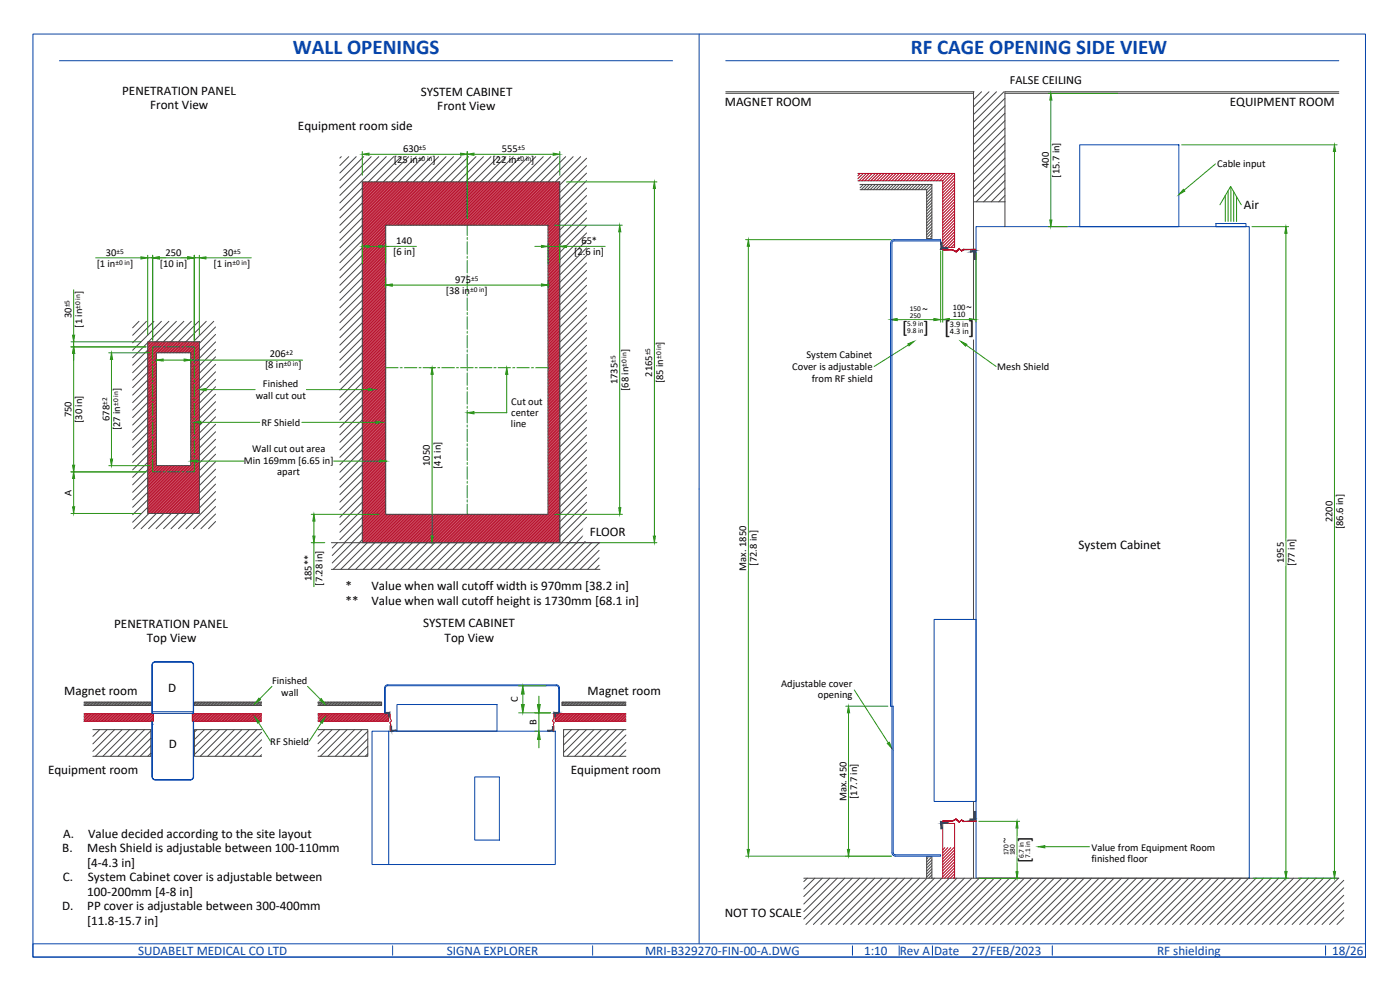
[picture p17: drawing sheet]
<svg xmlns="http://www.w3.org/2000/svg" width="420mm" height="297mm" viewBox="0 0 420 297" stroke-linecap="round" stroke-linejoin="round" font-family="sans-serif">
<defs><g id="words">
<g font-size="6.3" fill="#0745ab">
<text x="87.9" y="16.2">WALL OPENINGS</text>
<text x="273.4" y="16.2">RF CAGE OPENING SIDE VIEW</text>
</g>
<g font-size="6">
<text x="283.3" y="100.3">[</text>
<text x="290.7" y="100.3">]</text>
</g>
<g font-size="5.3">
<text x="270.8" y="99.8">[</text>
<text x="277.2" y="99.8">]</text>
<text x="309.2" y="252.6" transform="rotate(-90 309.2 252.6)">]</text>
<text x="309.2" y="259" transform="rotate(-90 309.2 259)">[</text>
</g>
<g font-size="3.9">
<text x="36.7" y="28.4">PENETRATION PANEL</text>
<text x="126.3" y="28.7">SYSTEM CABINET</text>
<text x="45.1" y="32.6">Front View</text>
<text x="131.2" y="32.9">Front View</text>
<text x="217.5" y="31.7">MAGNET ROOM</text>
<text x="369.1" y="31.7">EQUIPMENT ROOM</text>
<text x="89.4" y="39">Equipment room side</text>
<text x="373.3" y="62.6">Air</text>
<text x="177" y="161">FLOOR</text>
<text x="323.7" y="164.8">System Cabinet</text>
<text x="103.7" y="177.1">*</text>
<text x="111.5" y="177.1">Value when wall cutoff width is 970mm [38.2 in]</text>
<text x="103.7" y="181.5">**</text>
<text x="111.5" y="181.5">Value when wall cutoff height is 1730mm [68.1 in]</text>
<text x="34.3" y="188.4">PENETRATION PANEL</text>
<text x="127" y="188.3">SYSTEM CABINET</text>
<text x="44.1" y="192.5">Top View</text>
<text x="133.4" y="192.5">Top View</text>
<text x="19.3" y="208.6">Magnet room</text>
<text x="50.5" y="207.6">D</text>
<text x="176.3" y="208.6">Magnet room</text>
<text x="50.6" y="224.5">D</text>
<text x="14.4" y="232.3">Equipment room</text>
<text x="171.3" y="232.3">Equipment room</text>
<text x="18.9" y="251.4">A.</text>
<text x="26.5" y="251.4">Value decided according to the site layout</text>
<text x="18.7" y="255.7">B.</text>
<text x="26.2" y="255.7">Mesh Shield is adjustable between 100-110mm</text>
<text x="26.1" y="260.1">[4-4.3 in]</text>
<text x="18.9" y="264.4">C.</text>
<text x="26.2" y="268.8">100-200mm [4-8 in]</text>
<text x="26.4" y="264.4">System Cabinet cover is adjustable between</text>
<text x="18.7" y="273.1">D.</text>
<text x="26.2" y="273.1">PP cover is adjustable between 300-400mm</text>
<text x="217.5" y="275.1">NOT TO SCALE</text>
<text x="26.1" y="277.5">[11.8-15.7 in]</text>
</g>
<g font-size="3.9" fill="#0745ab">
<text x="41.5" y="286.4">SUDABELT MEDICAL CO LTD</text>
<text x="134.1" y="286.4">SIGNA EXPLORER</text>
<text x="193.6" y="286.4">MRI-B329270-FIN-00-A.DWG</text>
<text x="259.3" y="286.4">1:10</text>
<text x="270.1" y="286.4">Rev A</text>
<text x="280.3" y="286.4">Date</text>
<text x="291.6" y="286.4">27/FEB/2023</text>
<text x="347.3" y="286.4">RF shielding</text>
<text x="399.8" y="286.4">18/26</text>
</g>
<text font-size="3.7" x="303" y="25.1">FALSE CEILING</text>
<g font-size="3.2">
<text x="121" y="45.6">630</text>
<text x="150.6" y="45.6">555</text>
<text x="118.2" y="48.9">[25 in</text>
<text x="129.8" y="48.9">]</text>
<text x="147.8" y="48.9">[22 in</text>
<text x="159.4" y="48.9">]</text>
<text x="314.7" y="50.4" transform="rotate(-90 314.7 50.4)">400</text>
<text x="318" y="53.3" transform="rotate(-90 318 53.3)">[15.7 in]</text>
<text x="365.3" y="50">Cable input</text>
<text x="31.8" y="76.7">30</text>
<text x="49.6" y="76.7">250</text>
<text x="66.9" y="76.7">30</text>
<text x="118" y="76.6">[6 in]</text>
<text x="118.9" y="73.3">140</text>
<text x="172.3" y="76.6">[2.6 in]</text>
<text x="174.5" y="73.3">65*</text>
<text x="29" y="80">[1 in</text>
<text x="39" y="80">]</text>
<text x="48" y="80">[10 in]</text>
<text x="64.1" y="80">[1 in</text>
<text x="74.1" y="80">]</text>
<text x="24.7" y="88.2" transform="rotate(-90 24.7 88.2)">]</text>
<text x="133.8" y="88.1">[38 in</text>
<text x="136.6" y="84.9">975</text>
<text x="145.4" y="88.1">]</text>
<text x="21.4" y="95.5" transform="rotate(-90 21.4 95.5)">30</text>
<text x="276.8" y="94.1">~</text>
<text x="290.1" y="93.6">~</text>
<text x="24.7" y="98.3" transform="rotate(-90 24.7 98.3)">[1 in</text>
<text x="81" y="107">206</text>
<text x="188.6" y="105.6" transform="rotate(-90 188.6 105.6)">]</text>
<text x="199" y="103.4" transform="rotate(-90 199 103.4)">]</text>
<text x="242" y="107.5">System Cabinet</text>
<text x="79.6" y="110.4">[8 in</text>
<text x="89.5" y="110.4">]</text>
<text x="195.7" y="113" transform="rotate(-90 195.7 113)">2165</text>
<text x="237.8" y="111">Cover is adjustable</text>
<text x="299.3" y="111.1">Mesh Shield</text>
<text x="36" y="117.4" transform="rotate(-90 36 117.4)">]</text>
<text x="76.8" y="119.7">wall cut out</text>
<text x="78.9" y="116.2">Finished</text>
<text x="185.3" y="115.3" transform="rotate(-90 185.3 115.3)">1735</text>
<text x="188.6" y="117.3" transform="rotate(-90 188.6 117.3)">[68 in</text>
<text x="199" y="115" transform="rotate(-90 199 115)">[85 in</text>
<text x="243.6" y="114.5">from RF shield</text>
<text x="21.4" y="125.2" transform="rotate(-90 21.4 125.2)">750</text>
<text x="153.4" y="121.4">Cut out</text>
<text x="153.4" y="124.8">center</text>
<text x="24.7" y="126.9" transform="rotate(-90 24.7 126.9)">[30 in]</text>
<text x="32.8" y="126.3" transform="rotate(-90 32.8 126.3)">678</text>
<text x="36" y="129.1" transform="rotate(-90 36 129.1)">[27 in</text>
<text x="78.5" y="127.8">RF Shield</text>
<text x="153.3" y="128.2">line</text>
<text x="75.7" y="135.7">Wall cut out area</text>
<text x="73.2" y="139.2">Min 169mm [6.65 in]</text>
<text x="83.2" y="142.6">apart</text>
<text x="129" y="139.8" transform="rotate(-90 129 139.8)">1050</text>
<text x="132.3" y="140.7" transform="rotate(-90 132.3 140.7)">[41 in]</text>
<text x="21.5" y="148.7" transform="rotate(-90 21.5 148.7)">A</text>
<text x="399.9" y="156.7" transform="rotate(-90 399.9 156.7)">2200</text>
<text x="403.1" y="158.8" transform="rotate(-90 403.1 158.8)">[86.6 in]</text>
<text x="223.9" y="171.2" transform="rotate(-90 223.9 171.2)">Max. 1850</text>
<text x="227.2" y="169.7" transform="rotate(-90 227.2 169.7)">[72.8 in]</text>
<text x="385.3" y="169" transform="rotate(-90 385.3 169)">1955</text>
<text x="388.5" y="169.9" transform="rotate(-90 388.5 169.9)">[77 in]</text>
<text x="93.5" y="174.4" transform="rotate(-90 93.5 174.4)">185**</text>
<text x="96.8" y="175.7" transform="rotate(-90 96.8 175.7)">[7.28 in]</text>
<text x="81.6" y="205.2">Finished</text>
<text x="84.4" y="208.7">wall</text>
<text x="234.4" y="206.1">Adjustable cover</text>
<text x="245.5" y="209.5">opening</text>
<text x="155.4" y="210.7" transform="rotate(-90 155.4 210.7)">C</text>
<text x="161" y="217.6" transform="rotate(-90 161 217.6)">B</text>
<text x="81.1" y="223.5">RF Shield</text>
<text x="257.3" y="239.7" transform="rotate(-90 257.3 239.7)">[17.7 in]</text>
<text x="254" y="240.4" transform="rotate(-90 254 240.4)">Max. 450</text>
<text x="303" y="252.8" transform="rotate(-90 303 252.8)">~</text>
<text x="327.5" y="255.2">Value from Equipment Room</text>
<text x="327.5" y="258.7">finished floor</text>
</g>
<g font-size="2.5">
<text x="285.9" y="93.1">100</text>
<text x="285.9" y="95.2">110</text>
<text x="285" y="98.1">3.9 in</text>
<text x="285.1" y="100.3">4.3 in</text>
</g>
<g font-size="2.2">
<text x="125.7" y="45">±5</text>
<text x="155.4" y="45.1">±5</text>
<text x="125.4" y="48.3">±0 in</text>
<text x="155.1" y="48.3">±0 in</text>
<text x="35" y="76.1">±5</text>
<text x="70.1" y="76.1">±5</text>
<text x="34.7" y="79.4">±0 in</text>
<text x="69.8" y="79.4">±0 in</text>
<text x="141.1" y="87.5">±0 in</text>
<text x="141.4" y="84.3">±5</text>
<text x="20.8" y="92.3" transform="rotate(-90 20.8 92.3)">±5</text>
<text x="24.1" y="92.6" transform="rotate(-90 24.1 92.6)">±0 in</text>
<text x="273" y="93.4">150</text>
<text x="273.1" y="95.3">250</text>
<text x="272.3" y="97.9">5.9 in</text>
<text x="272.3" y="99.8">9.8 in</text>
<text x="85.8" y="106.4">±2</text>
<text x="195.1" y="106.7" transform="rotate(-90 195.1 106.7)">±5</text>
<text x="198.4" y="107.8" transform="rotate(-90 198.4 107.8)">±0 in</text>
<text x="85.2" y="109.8">±0 in</text>
<text x="184.8" y="108.9" transform="rotate(-90 184.8 108.9)">±5</text>
<text x="188" y="110" transform="rotate(-90 188 110)">±0 in</text>
<text x="32.2" y="121.5" transform="rotate(-90 32.2 121.5)">±2</text>
<text x="35.4" y="121.8" transform="rotate(-90 35.4 121.8)">±0 in</text>
<text x="302.7" y="256.7" transform="rotate(-90 302.7 256.7)">170</text>
<text x="304.6" y="256.7" transform="rotate(-90 304.6 256.7)">180</text>
<text x="307.2" y="257.5" transform="rotate(-90 307.2 257.5)">6.7 in</text>
<text x="309.1" y="257.4" transform="rotate(-90 309.1 257.4)">7.1 in</text>
</g>
</g></defs>
<!-- layer: 0 -->
<path d="M9.9 10.2h399.9v277h-399.9zM17.8 18.2h184.1M209.8 10.2v273M217.8 18.2h184M117.8 283.8v2.8M177.9 283.8v2.8M255.8 283.8v2.8M269.8 283.8v2.8M279.8 283.8v2.8M315.8 283.8v2.8M397.8 283.8v2.8M409.8 283.2h-399.9v4h399.9" fill="none" stroke="#0745ab" stroke-width=".3"/>
<g fill="none" stroke="#2b9317" stroke-width=".3">
<path d="M314.6 28h20.9M315.4 30v36M354.6 43.4h46.7M367.7 58.7v7.8M368.6 57.2v9.3M369.4 56.1v10.4M370.3 57.6v8.9M371.1 59.1v7.4M400.5 45.4v216.1M223.8 71.9h43.7M224.6 73.9v181M282.3 75.3v21.4"/>
<path d="M282.9 75v21.7M292.9 75.8v20.9M314.6 68h5.8M366.1 61.4l3.2-5.5 3.2 5.5M375.7 68h11M385.9 70v191.5M267.3 95.1v.4M269.3 95.9h11M284.9 95.9h6M155.6 213.9h9.6M155.6 205.8h8.2M156.9 208.3v3.1"/>
<path d="M160.5 219.4h.7M161.7 208.9v2.5M161.7 213.9v5.5M253.8 211.9h12.7M254.6 213.9v41M161.7 221.9v2.5M223.8 256.9h43.7M293.7 246.4h12.3M305.2 248.4v13.1M293.7 263.5h12.3M376.1 263.5h10.6M389.7 263.5h11.6"/>
</g>
<!-- layer: GE-EQUIPMENT -->
<g fill="none" stroke="#0745ab" stroke-width=".3">
<path d="M324 43.4h29.8v24.6h-29.8zM267.3 72.9v139h.4v44a.99 .99 0 0 0 1 1M267.3 72.9a1 1 0 0 1 1-1h14v.4h-14l-.4 .2-.2 .4v139h.4v44l.1 .4 .5 .2h13.6v.4h-13.6M292.9 68h82v195.5h-82zM364.9 67.1h9v.9h-9zM45.9 198.8l.6-.2h10.6a.93 .93 0 0 1 1 .9l-.1 14.6v-14.7l-.2-.4-.6-.4h-10.7l-.6 .4-.2 .5-.1 14.6v-14.7zM280.3 185.9h12.6v54.6h-12.6zM45.6 216.5l.1 16.5a1.03 1.03 0 0 0 .9 .9h10.5a.94 .94 0 0 0 .9-.9v-16.5l.1 16.5a1.01 1.01 0 0 1-1 1h-10.5a1.01 1.01 0 0 1-1-1zM45.7 217.3h.1M45.8 213.5h12.2v.6h-12.2zM111.6 219.4h55v40h-55zM116.4 205.8h50.5"/>
<path d="M116.4 205.5h50.5M116.4 205.5a1 1 0 0 0-1 1v7.5h.2v-7.5M116.4 205.7l-.5 .2-.2 .6M116.6 219.4v40M119.1 211.4h30.1v8h-30.1zM166.9 205.5a1 1 0 0 1 1 1v7.3h-.2v-7.3l-.3-.6-.5-.2M142.5 233.1h7.4v19h-7.4z"/>
</g>
<!-- layer: GE-ARCHITECTURAL_ELEMENTS -->
<g fill="none" stroke="#454545" stroke-width=".3">
<path d="M217.8 28h74.4M217.8 27.5h74.4v158.4M292.3 27.5l-.1 .2M294.6 27.5l-2.4 2.4M296.8 27.5l-4.6 4.6M299.1 27.5l-6.9 6.9M301.3 27.5l-9.1 9.2M301.6 29.5l-9.4 9.4M301.6 31.7l-9.4 9.5M301.6 34l-9.4 9.4M301.6 36.2l-9.4 9.4M301.6 38.5l-9.4 9.4"/>
<path d="M301.6 28h100.2M401.8 27.5h-100.2v40.5M102.4 47l-.4 .4M104.7 47l-2.7 2.7M106.9 47l-4.9 4.9M108.7 54.6h59.3v108.2h-59.3zM108.7 56.4l-6.7 6.7M108.7 58.6l-6.7 6.8M109.1 47l-7.1 7.2M111.4 47l-9.4 9.4M113.7 47l-11.7 11.6M115.9 47l-13.9 13.9"/>
<path d="M118.2 47l-7.7 7.6M120.4 47l-7.6 7.6M122.7 47l-7.7 7.6M124.9 47l-7.6 7.6M127.1 47l-7.5 7.6M129.4 47l-7.6 7.6M131.6 47l-7.5 7.6M133.9 47l-7.6 7.6M136.1 47l-7.6 7.6M138.4 47l-7.6 7.6M140.6 47l-7.6 7.6M142.8 47l-7.5 7.6"/>
<path d="M145.1 47l-7.6 7.6M147.3 47l-7.5 7.6M149.6 47l-7.6 7.6M151.8 47l-7.6 7.6M154.1 47l-7.6 7.6M156.3 47l-7.6 7.6M158.6 47l-7.6 7.6M160.8 47l-7.6 7.5M163 47l-7.5 7.5M165.3 47l-7.6 7.5M167.5 47l-7.5 7.5M169.8 47l-7.6 7.5"/>
<path d="M172 47l-7.5 7.5M174.3 47l-7.6 7.5M176 47.5l-8 8M176 49.7l-8 8.1M176 52l-8 8M176 54.2l-8 8.1M176 56.4l-8 8.1M176 58.7l-8 8.1M258.1 55.3h21.6v16.3h-1.6v-14.7h-20M258.2 55.3l-.1 .2M259.1 55.3l-1 1.1M260 55.3l-1.5 1.6"/>
<path d="M260.9 55.3l-1.6 1.6M261.8 55.3l-1.6 1.6M262.7 55.3l-1.6 1.6M263.6 55.3l-1.5 1.6M264.5 55.3l-1.6 1.6M265.4 55.3l-1.6 1.6M266.3 55.3l-1.6 1.6M267.2 55.3l-1.5 1.6M268.1 55.3l-1.6 1.6M269 55.3l-1.6 1.6M269.9 55.3l-1.6 1.6M270.8 55.3l-1.6 1.6"/>
<path d="M271.7 55.3l-1.6 1.6M272.6 55.3l-1.6 1.6M273.5 55.3l-1.6 1.6M274.4 55.3l-1.6 1.6M275.3 55.3l-1.6 1.6M276.2 55.3l-1.6 1.6M277.1 55.3l-1.6 1.6M278 55.3l-1.6 1.6M278.9 55.3l-1.6 1.6M279.7 58.1l-1.6 1.6M279.7 55.5l-1.6 1.5M279.7 56.4l-1.6 1.5"/>
<path d="M279.7 57.2l-1.6 1.6M279.7 59.1l-1.6 1.5M279.7 60l-1.6 1.5M301.6 40.7l-9.4 9.4M301.6 42.9l-9.4 9.5M301.6 45.2l-9.4 9.4M301.6 47.4l-9.4 9.5M301.6 49.7l-9.4 9.4M301.6 51.9l-8.6 8.7M301.6 54.2l-6.4 6.4M301.6 56.4l-4.1 4.2M301.6 58.6l-1.9 2"/>
<path d="M108.7 60.9l-6.7 6.7M108.7 63.1l-6.7 6.8M108.7 65.4l-6.7 6.7M108.7 67.6l-6.7 6.8M108.7 69.9l-6.7 6.7M108.7 72.1l-6.7 6.7M108.7 74.4l-6.7 6.7M108.7 76.6l-6.7 6.8M108.7 78.8l-6.7 6.8M115.8 67.6h48.7v86.7h-48.7zM176 60.9l-8 8.1M176 63.2l-8 8.1"/>
<path d="M176 65.4l-8 8.1M176 67.7l-8 8M176 69.9l-8 8.1M176 72.2l-8 8M176 74.4l-8 8.1M176 76.6l-8 8.1M176 78.9l-8 8.1M279.7 60.8l-1.6 1.6M279.7 61.7l-1.6 1.6M279.7 62.6l-1.6 1.6M279.7 63.6l-1.6 1.5M279.7 64.4l-1.6 1.6"/>
<path d="M279.7 65.3l-1.6 1.6M279.7 66.2l-1.6 1.6M279.7 67.1l-1.6 1.6M279.7 68l-1.6 1.6M279.7 68.9l-1.6 1.6M279.7 69.8l-1.3 1.3M279.7 70.7l-.5 .4M292.2 60.6h9.4M41.7 96.4l-1.9 2M44 96.4l-4.2 4.2M46.2 96.4l-6.4 6.4M48.4 96.4l-8.6 8.7"/>
<path d="M50.7 96.4l-6.2 6.1M52.9 96.4l-6.1 6.1M55.2 96.4l-6.2 6.1M57.4 96.4l-6.1 6.1M59.7 96.4l-6.2 6.1M61.9 96.4l-6.1 6.1M64.1 96.4l-6.1 6.1M64.7 98.1l-4.9 4.9M108.7 81.1l-6.7 6.8M108.7 83.4l-6.7 6.7M108.7 85.6l-6.7 6.7M108.7 87.9l-6.7 6.7"/>
<path d="M108.7 90.1l-6.7 6.7M108.7 92.3l-6.7 6.8M108.7 94.6l-6.7 6.7M108.7 96.8l-6.7 6.8M108.7 99.1l-6.7 6.7M176 94.6l-8 8.1M176 81.1l-8 8.1M176 83.4l-8 8.1M176 85.6l-8 8.1M176 87.9l-8 8M176 90.1l-8 8.1M176 92.4l-8 8"/>
<path d="M176 96.9l-8 8M176 99.1l-8 8.1M44.3 102.5h15.5v51.6h-15.5zM44.3 105l-4.5 4.6M44.3 107.3l-4.5 4.5M44.3 118.5l-4.5 4.5M44.3 102.8l-4.5 4.5M44.3 109.5l-4.5 4.6M44.3 111.8l-4.5 4.5M44.3 114l-4.5 4.5M44.3 116.3l-4.5 4.5M47 105.8h10.2v33.9h-10.2z"/>
<path d="M64.7 100.3l-4.9 5M64.7 102.6l-4.9 4.9M64.7 104.8l-4.9 4.9M64.7 107.1l-4.9 4.9M64.7 109.3l-4.9 4.9M64.7 111.6l-4.9 4.9M64.7 113.8l-4.9 4.9M64.7 116l-4.9 5M64.7 118.3l-4.9 4.9M108.7 101.3l-6.7 6.7M108.7 103.6l-6.7 6.7M108.7 105.8l-6.7 6.7"/>
<path d="M108.7 108l-6.7 6.8M108.7 110.3l-6.7 6.7M108.7 112.5l-6.7 6.8M108.7 114.8l-6.7 6.7M108.7 117l-6.7 6.8M108.7 119.3l-6.7 6.7M176 105.8l-8 8.1M176 108.1l-8 8M176 101.4l-8 8M176 103.6l-8 8M176 110.3l-8 8.1M176 112.6l-8 8"/>
<path d="M176 114.8l-8 8.1M176 117.1l-8 8M176 119.3l-8 8.1M44.3 120.7l-4.5 4.6M44.3 123l-4.5 4.5M44.3 134.2l-4.5 4.5M44.3 136.5l-4.5 4.5M44.3 125.2l-4.5 4.6M44.3 127.5l-4.5 4.5M44.3 129.7l-4.5 4.6M44.3 132l-4.5 4.5M44.3 138.7l-4.5 4.5"/>
<path d="M64.7 120.5l-4.9 4.9M64.7 122.8l-4.9 4.9M64.7 125.1l-4.9 4.8M64.7 127.3l-4.9 4.9M64.7 129.6l-4.9 4.8M64.7 131.8l-4.9 4.9M64.7 134l-4.9 4.9M64.7 136.3l-4.9 4.9M64.7 138.5l-4.9 4.9M108.7 132.7l-6.7 6.8M108.7 121.5l-6.7 6.7M108.7 123.8l-6.7 6.7"/>
<path d="M108.7 126l-6.7 6.7M108.7 128.2l-6.7 6.8M108.7 130.5l-6.7 6.7M108.7 135l-6.7 6.7M108.7 137.2l-6.7 6.7M108.7 139.5l-6.7 6.7M176 121.6l-8 8M176 123.8l-8 8M176 126l-8 8.1M176 128.3l-8 8.1M176 130.5l-8 8.1M176 132.8l-8 8.1"/>
<path d="M176 135l-8 8.1M176 137.3l-8 8M176 139.5l-8 8.1M44.3 140.9l-4.5 4.6M44.3 143.2l-4.5 4.5M44.3 145.5l-4.5 4.5M44.3 147.7l-4.5 4.5M44.3 150l-4.5 4.4M44.3 152.2l-4.5 4.5M44.7 154.1l-4.6 4.5M46.9 154.1l-4.6 4.5M49.2 154.1l-4.6 4.5"/>
<path d="M51.4 154.1l-4.6 4.5M53.7 154.1l-4.6 4.5M55.9 154.1l-4.6 4.5M58.1 154.1l-4.5 4.5M64.7 140.8l-4.9 4.9M64.7 143l-4.9 4.9M64.7 145.3l-4.9 4.9M64.7 147.5l-4.9 4.9M64.7 149.7l-8.9 8.9M64.7 152l-6.6 6.6M64.7 154.2l-4.4 4.4M64.7 156.5l-2.1 2.1"/>
<path d="M108.7 141.7l-6.7 6.7M108.7 143.9l-6.7 6.8M108.7 146.2l-6.7 6.7M108.7 148.4l-6.7 6.8M108.7 150.7l-6.7 6.8M108.7 152.9l-6.7 6.8M108.7 155.2l-6.7 6.7M108.7 157.5l-5.4 5.3M108.7 159.7l-3.1 3.1M176 141.7l-8 8.1M176 144l-8 8.1M176 146.2l-8 8.1"/>
<path d="M176 148.5l-8 8.1M176 150.7l-8 8.1M176 153l-8 8.1M176 155.2l-7.5 7.6M176 157.5l-5.3 5.3M176 159.7l-3.1 3.1M99.5 170.8h80.6M99.5 162.8h80.6M101.3 162.8l-1.6 1.6M103.5 162.8l-3.8 3.9M105.8 162.8l-6.1 6.1M108 162.8l-8 8"/>
<path d="M108.7 161.9l-.9 .9M110.3 162.8l-8.1 8M112.5 162.8l-8 8M114.7 162.8l-8 8M117 162.8l-8 8M119.3 162.8l-8 8M121.5 162.8l-8 8M123.8 162.8l-8 8M126 162.8l-8 8M128.2 162.8l-8 8M130.5 162.8l-8 8M132.7 162.8l-8 8"/>
<path d="M135 162.8l-8 8M137.2 162.8l-8 8M139.5 162.8l-8 8M141.7 162.8l-8 8M143.9 162.8l-8 8M146.2 162.8l-8 8M148.4 162.8l-8 8M150.7 162.8l-8 8M152.9 162.8l-8 8M155.2 162.8l-8 8M157.4 162.8l-8 8M159.7 162.8l-8 8"/>
<path d="M161.9 162.8l-8 8M164.1 162.8l-8 8M166.4 162.8l-8 8M168.6 162.8l-8 8M170.9 162.8l-8 8M173.1 162.8l-8 8M175.4 162.8l-8 8M176 162l-.8 .8M177.6 162.8l-8 8M179.8 162.9l-8 7.9M179.8 165.1l-5.7 5.7M179.8 167.4l-3.5 3.4"/>
<path d="M179.8 169.6l-1.2 1.2M25.2 210.7h20.2v1h-20.2M25.5 210.7l-.3 .3M26 210.7l-.8 .7M26.4 210.7l-1 1M26.9 210.7l-1 1M27.3 210.7l-1 1M27.7 210.7l-.9 1M27.9 218.9h17.4v8h-17.4M28.2 210.7l-1 1M28.7 210.7l-1 1M29.1 210.7l-1 1"/>
<path d="M29.6 210.7l-1.1 1M29.9 218.9l-2 2.1M30 210.7l-1 1M30.5 210.7l-1.1 1M30.9 210.7l-1 1M31.3 210.7l-.9 1M31.8 210.7l-1 1M32.1 218.9l-4.2 4.3M32.3 210.7l-1 1M32.7 210.7l-1 1M33.2 210.7l-1.1 1M33.6 210.7l-1 1"/>
<path d="M34.1 210.7l-1.1 1M34.4 218.9l-6.5 6.5M34.5 210.7l-1 1M34.9 210.7l-.9 1M35.4 210.7l-1 1M35.8 210.7l-.9 1M36.3 210.7l-1 1M36.6 218.9l-8 8M36.8 210.7l-1.1 1M37.2 210.7l-1 1M37.6 210.7l-1 1M38.1 210.7l-1 1"/>
<path d="M38.5 210.7l-1 1M38.9 218.9l-8 8M39 210.7l-1 1M39.4 210.7l-.9 1M39.9 210.7l-1 1M40.3 210.7l-1 1M40.8 210.7l-1 1M41.1 218.9l-8 8M41.2 210.7l-1 1M41.7 210.7l-1 1M42.1 210.7l-1 1M42.6 210.7l-1 1"/>
<path d="M43 210.7l-1 1M43.4 218.9l-8 8M43.5 210.7l-1 1M43.9 210.7l-1 1M44.4 210.7l-1 1M44.8 210.7l-1 1M45.3 219.3l-7.7 7.6M45.3 210.7l-1 1M45.4 211l-.7 .7M45.4 211.5l-.2 .2M58.7 210.7l-.4 .3M59.1 218.9l-.8 .7"/>
<path d="M59.2 210.7l-.9 .8M59.6 210.7l-1 1M60.1 210.7l-1 1M60.6 210.7l-1.1 1M61 210.7l-1 1M61.4 218.9l-3.1 3M61.4 210.7l-1 1M61.9 210.7l-1 1M62.3 210.7l-1 1M62.8 210.7l-1 1M63.2 210.7l-1 1M63.6 218.9l-5.3 5.2"/>
<path d="M63.7 210.7l-1 1M64.1 210.7l-1 1M64.6 210.7l-1 1M65 210.7l-1 1M65.5 210.7l-1 1M65.8 218.9l-7.5 7.5M65.9 210.7l-1 1M66.4 210.7l-1 1M66.8 210.7l-1 1M67.3 210.7l-1 1M67.7 210.7l-1 1M68.1 218.9l-8 8"/>
<path d="M68.2 210.7l-1 1M68.6 210.7l-1 1M69.1 210.7l-1 1M69.5 210.7l-1 1M69.9 210.7l-.9 1M70.3 218.9l-8 8M70.4 210.7l-1 1M70.9 210.7l-1 1M71.3 210.7l-1 1M71.8 210.7l-1 1M72.2 210.7l-1 1M72.6 218.9l-8 8"/>
<path d="M72.7 210.7l-1.1 1M73.1 210.7l-1 1M73.5 210.7l-.9 1M74 210.7l-1 1M74.4 210.7l-.9 1M74.8 218.9l-8 8M74.9 210.7l-1 1M75.4 210.7l-1 1M75.8 210.7l-1 1M76.3 210.7l-1.1 1M76.7 210.7l-1 1M77.1 218.9l-8 8"/>
<path d="M77.1 210.7l-1 1M77.5 211.7l1-1h-20.2v1h20.2M77.6 210.7l-1 1M78 210.7l-.9 1M78.5 218.9h-20.2v8h20.2M78.5 211.1l-.6 .6M78.5 211.6l-.1 .1M78.5 219.7l-7.2 7.2M95.4 218.9h15v8h-15M95.4 210.7h19.1v1h-19.1l1-1M95.6 210.7l-.2 .1M96 210.7l-.6 .5"/>
<path d="M96.9 210.7l-1 1M97.3 210.7l-.9 1M97.4 218.9l-2 2M97.8 210.7l-1 1M98.3 210.7l-1 1M98.7 210.7l-1 1M99.2 210.7l-1.1 1M99.6 210.7l-1 1M99.7 218.9l-4.3 4.3M100 210.7l-1 1M100.5 210.7l-1 1M100.9 210.7l-.9 1"/>
<path d="M101.4 210.7l-1 1M101.8 210.7l-.9 1M101.9 218.9l-6.5 6.5M102.3 210.7l-1 1M102.8 210.7l-1.1 1M103.2 210.7l-1 1M103.6 210.7l-1 1M104.1 210.7l-1 1M104.2 218.9l-8 8M104.5 210.7l-1 1M105 210.7l-1 1M105.4 210.7l-.9 1"/>
<path d="M105.9 210.7l-1 1M106.3 210.7l-1 1M106.4 218.9l-8 8M106.8 210.7l-1 1M107.2 210.7l-1 1M107.7 210.7l-1 1M108.1 210.7l-1 1M108.6 210.7l-1 1M108.6 218.9l-8 8M109 210.7l-1 1M109.5 210.7l-1 1M109.9 210.7l-1 1"/>
<path d="M110.4 219.4l-7.5 7.5M110.4 210.7l-1 1M110.8 210.7l-1 1M111.3 210.7l-1 1M111.7 210.7l-1 1M112.2 210.7l-1 1M112.6 210.7l-1 1M113.1 210.7l-1 1M113.5 210.7l-1 1M114 210.7l-1 1M114.4 210.7l-1 1M114.5 211l-.7 .7"/>
<path d="M114.5 211.4l-.2 .3M168.8 210.7h-.1M169.2 210.7l-.5 .5M169.3 218.9l-.2 .1M169.6 210.7l-.9 .9M170.1 210.7l-1 1M170.5 210.7l-1 1M171 210.7l-1 1M171.4 210.7l-1 1M171.5 218.9l-2.4 2.4M171.9 210.7l-1 1M172.3 210.7l-1 1"/>
<path d="M172.8 210.7l-1 1M173.2 210.7l-1 1M173.7 210.7l-1 1M173.8 218.9l-4.7 4.6M174.1 210.7l-1 1M174.6 210.7l-1 1M175 210.7l-1 1M175.5 210.7l-1 1M175.9 210.7l-1 1M176 218.9l-6.9 6.9M176.4 210.7l-1 1M176.8 210.7l-1 1"/>
<path d="M177.3 210.7l-1 1M177.7 210.7l-1 1M178.2 210.7l-1 1M178.2 218.9l-8 8M178.6 210.7l-1 1M179.1 210.7l-1 1M179.5 210.7l-1 1M180 210.7l-1 1M180.4 210.7l-1 1M180.5 218.9l-8 8M180.9 210.7l-1.1 1M181.3 210.7l-1 1"/>
<path d="M181.8 210.7l-1 1M182.2 210.7l-1 1M182.6 210.7l-.9 1M182.7 218.9l-8 8M183.1 210.7l-1 1M183.6 210.7l-1 1M184 210.7l-1 1M184.5 210.7l-1.1 1M184.9 210.7l-1 1M185 218.9l-8 8M185.3 210.7l-1 1M185.8 210.7l-1 1"/>
<path d="M186.2 210.7l-.9 1M186.7 210.7l-1 1M187.1 210.7l-.9 1M187.2 218.9l-8 8M187.6 210.7l-1 1M187.8 218.9h-18.7v8h18.7M187.8 210.7h-19.1v1h19.1M187.8 210.9l-.8 .8M187.8 211.3l-.3 .4M45.3 226l-1 .9M45.3 221.5l-5.5 5.4M45.3 223.7l-3.2 3.2"/>
<path d="M78.5 222l-5 4.9M78.5 224.2l-2.7 2.7M78.5 226.5l-.5 .4M110.4 223.9l-3 3M110.4 221.7l-5.3 5.2M110.4 226.2l-.8 .7M187.8 220.5l-6.3 6.4M187.8 222.8l-4.1 4.1M187.8 225l-1.9 1.9M278.5 257.4l-.4 .4M279.4 257.4l-1.3 1.3M279.7 258l-1.6 1.6"/>
<path d="M279.7 258.9l-1.6 1.5M279.7 259.8l-1.6 1.6M292.2 240.5v23M241.2 263.5h160.6M242.3 263.5l-1.1 1M244.5 263.5l-3.3 3.3M246.8 263.5l-5.6 5.5M249 263.5l-7.8 7.7M251.3 263.5l-10.1 10M253.5 263.5l-12.3 12.3M255.7 263.5l-13.8 13.9M258 263.5l-13.9 13.9"/>
<path d="M260.2 263.5l-13.8 13.9M262.5 263.5l-13.9 13.9M264.7 263.5l-13.9 13.9M267 263.5l-13.9 13.9M269.2 263.5l-13.9 13.9M271.5 263.5l-13.9 13.9M273.7 263.5l-13.9 13.9M275.9 263.5l-13.8 13.9M278.1 263.5v-6.4h1.6v6.4M278.2 263.5l-13.9 13.9M279.7 260.7l-1.6 1.6M279.7 261.6l-1.6 1.6"/>
<path d="M279.7 262.5l-1 1M279.7 263.4l-.1 .1M280.4 263.5l-13.8 13.9M282.7 263.5l-13.9 13.9M284.9 263.5l-13.8 13.9M287.2 263.5l-13.9 13.9M289.4 263.5l-13.8 13.9M291.6 263.5l-13.8 13.9M293.9 263.5l-13.9 13.9M296.1 263.5l-13.8 13.9M298.4 263.5l-13.9 13.9M300.6 263.5l-13.8 13.9"/>
<path d="M302.9 263.5l-13.9 13.9M305.2 263.5l-13.9 13.9M307.4 263.5l-13.9 13.9M309.6 263.5l-13.8 13.9M311.9 263.5l-13.9 13.9M314.1 263.5l-13.9 13.9M316.4 263.5l-13.9 13.9M318.6 263.5l-13.9 13.9M320.9 263.5l-13.9 13.9M323.1 263.5l-13.9 13.9M325.3 263.5l-13.8 13.9M327.6 263.5l-13.9 13.9"/>
<path d="M329.8 263.5l-13.9 13.9M332.1 263.5l-13.9 13.9M334.3 263.5l-13.9 13.9M336.6 263.5l-13.9 13.9M338.8 263.5l-13.9 13.9M341.1 263.5l-13.9 13.9M343.3 263.5l-13.9 13.9M345.5 263.5l-13.8 13.9M347.8 263.5l-13.9 13.9M350 263.5l-13.9 13.9M352.3 263.5l-13.9 13.9M354.5 263.5l-13.9 13.9"/>
<path d="M356.8 263.5l-13.9 13.9M359 263.5l-13.8 13.9M361.2 263.5l-13.8 13.9M363.5 263.5l-13.9 13.9M365.7 263.5l-13.8 13.9M368 263.5l-13.9 13.9M370.2 263.5l-13.8 13.9M372.5 263.5l-13.9 13.9M374.7 263.5l-13.8 13.9M377 263.5l-13.9 13.9M379.2 263.5l-13.8 13.9M381.5 263.5l-13.9 13.9"/>
<path d="M383.7 263.5l-13.9 13.9M386 263.5l-13.9 13.9M388.2 263.5l-13.9 13.9M390.5 263.5l-13.9 13.9M392.7 263.5l-13.9 13.9M394.9 263.5l-13.8 13.9M397.2 263.5l-13.9 13.9M399.4 263.5l-13.9 13.9M401.7 263.5l-13.9 13.9M403.3 264.1l-13.3 13.3M403.3 266.4l-11 11M403.3 268.6l-8.8 8.8"/>
<path d="M403.3 270.9l-6.5 6.5M403.3 273.1l-4.3 4.3M403.3 275.4l-2.1 2"/>
</g>
<!-- layer: GE-ELEC_EQUIPMENT -->
<g fill="none" stroke="#b4001e" stroke-width=".3">
<path d="M108.8 54.6h-.1M109.2 54.6l-.5 .4M109.7 54.6l-1 .9M110.1 54.6l-1.4 1.4M110.5 54.6l-1.8 1.8M111 54.6l-2.3 2.3M111.5 54.6l-2.8 2.7M111.9 54.6l-3.2 3.2M112.4 54.6l-3.7 3.6M112.8 54.6l-4.1 4M113.3 54.6l-4.6 4.5M113.7 54.6l-5 4.9"/>
<path d="M114.1 54.6l-5.4 5.4M114.6 54.6l-5.9 5.9M115 54.6l-6.3 6.3M115.5 54.6l-6.8 6.8M116 54.6l-7.3 7.2M116.4 54.6l-7.7 7.6M116.9 54.6l-8.2 8.1M117.3 54.6l-8.6 8.5M117.7 54.6l-9 9M118.2 54.6l-9.5 9.4M118.6 54.6l-9.9 9.9M119.1 54.6l-10.4 10.4"/>
<path d="M119.5 54.6l-10.8 10.8M120 54.6l-11.3 11.2M120.5 54.6l-11.8 11.7M120.9 54.6l-12.2 12.1M121.3 54.6l-12.6 12.6M121.8 54.6l-13.1 13M122.2 54.6l-13.5 13.5M122.7 54.6l-14 13.9M123.1 54.6l-14.4 14.4M123.6 54.6l-14.9 14.8M124.1 54.6l-15.4 15.3M124.5 54.6l-15.8 15.7"/>
<path d="M124.9 54.6l-16.2 16.2M125.4 54.6l-16.7 16.6M125.8 54.6l-17.1 17.1M126.3 54.6l-17.6 17.5M126.7 54.6l-18 18M127.2 54.6l-18.5 18.4M127.6 54.6l-18.9 18.9M128.1 54.6l-19.4 19.3M128.5 54.6l-19.8 19.8M129 54.6l-13 13M129.4 54.6l-13 13M129.9 54.6l-13 13"/>
<path d="M130.3 54.6l-13 13M130.8 54.6l-13 13M131.2 54.6l-13 13M131.7 54.6l-13 13M132.1 54.6l-13 13M132.6 54.6l-13 13M133 54.6l-13 13M133.4 54.6l-12.9 13M133.9 54.6l-13 13M134.3 54.6l-13 13M134.8 54.6l-13 13M135.3 54.6l-13 13"/>
<path d="M135.7 54.6l-13 13M136.2 54.6l-13 13M136.6 54.6l-13 13M137 54.6l-12.9 13M137.5 54.6l-13 13M137.9 54.6l-13 13M138.4 54.6l-13 13M138.9 54.6l-13.1 13M139.3 54.6l-13 13M139.8 54.6l-13 13M140.2 54.6l-13 13M140.6 54.6l-13 13"/>
<path d="M141.1 54.6l-13 13M141.5 54.6l-13 13M142 54.6l-13 13M142.4 54.6l-13 13M142.9 54.6l-13 13M143.4 54.6l-13.1 13M143.8 54.6l-13 13M144.2 54.6l-13 13M144.7 54.6l-13 13M145.1 54.6l-13 13M145.6 54.6l-13 13M146 54.6l-13 13"/>
<path d="M146.5 54.6l-13 13M146.9 54.6l-13 13M147.4 54.6l-13 13M147.8 54.6l-13 13M148.3 54.6l-13 13M148.7 54.6l-13 13M149.2 54.6l-13 13M149.6 54.6l-13 13M150.1 54.6l-13 13M150.5 54.6l-13 13M151 54.6l-13 13M151.4 54.6l-13 13"/>
<path d="M151.9 54.6l-13 13M152.3 54.6l-13 13M152.8 54.6l-13 13M153.2 54.6l-13 13M153.6 54.6l-13 13M154.1 54.6l-13 13M154.6 54.6l-13 13M155 54.6l-13 13M155.5 54.6l-13 13M155.9 54.6l-13 13M156.4 54.6l-13 13M156.8 54.6l-13 13"/>
<path d="M157.2 54.6l-13 13M157.7 54.6l-13 13M158.2 54.6l-13.1 13M158.6 54.6l-13 13M159.1 54.6l-13 13M159.5 54.6l-13 13M159.9 54.6l-12.9 13M160.4 54.6l-13 13M160.8 54.6l-13 13M161.3 54.6l-13 13M161.7 54.6l-13 13M162.2 54.6l-13 13"/>
<path d="M162.7 54.6l-13 13M163.1 54.6l-13 13M163.5 54.6l-12.9 13M164 54.6l-13 13M164.4 54.6l-13 13M164.9 54.6l-13 13M165.3 54.6l-13 13M165.8 54.6l-13 13M166.2 54.6l-13 13M166.7 54.6l-13 13M167.1 54.6l-13 13M167.6 54.6l-13 13"/>
<path d="M168 54.6l-13 13M168 55.1l-12.5 12.5M168 55.5l-12.1 12.1M168 56l-11.6 11.6M168 56.4l-11.2 11.2M168 56.9l-10.7 10.7M168 57.3l-10.3 10.3M168 57.8l-9.8 9.8M168 58.2l-9.4 9.4M168 58.7l-8.9 8.9M168 59.1l-8.5 8.5M168 59.6l-8.1 8"/>
<path d="M258.2 52l-.8 .8M259.1 52l-1.7 1.7M260 52l-2.2 2.2M260.9 52l-2.2 2.2M261.8 52l-2.2 2.2M262.7 52l-2.2 2.2M263.6 52l-2.2 2.2M264.5 52l-2.2 2.2M265.4 52l-2.2 2.2M266.2 52l-2.2 2.2M267.2 52l-2.2 2.2M268.1 52l-2.2 2.2"/>
<path d="M269 52l-2.2 2.2M269.8 52l-2.2 2.2M270.7 52l-2.1 2.2M271.7 52l-2.2 2.2M272.6 52l-2.2 2.2M273.4 52l-2.2 2.2M274.3 52l-2.2 2.2M275.3 52l-2.2 2.2M276.2 52l-2.2 2.2M277 52l-2.2 2.2M277.9 52l-2.2 2.2M278.8 52l-2.2 2.2"/>
<path d="M279.8 52l-2.2 2.2M280.6 52l-2.2 2.2M281.5 52l-2.2 2.2M282.4 52l-2.2 2.2M283.3 52l-2.2 2.2M284.2 52l-2.2 2.2M285.1 52l-2.2 2.2M286 52l-3.1 3.1M286.5 52.5l-3.6 3.6M286.5 53.4l-3.6 3.6M286.5 54.3l-3.6 3.5M286.5 55.2l-3.6 3.5"/>
<path d="M286.5 56.1l-3.6 3.5M286.5 57l-3.6 3.6M286.5 57.9l-3.6 3.5M286.5 58.8l-3.6 3.5M286.5 59.7l-3.6 3.5M115.8 67.8l-7.1 7M115.8 68.3l-7 6.9M115.8 68.7l-7 7M115.8 69.1l-7 7.1M115.8 69.6l-7 7M115.8 70.1l-7 7M115.8 70.5l-7 7"/>
<path d="M115.8 71l-7 6.9M115.8 71.4l-7 7M115.8 71.9l-7 6.9M115.8 72.3l-7 7M115.8 72.7l-7 7M115.8 73.2l-7 7M115.8 73.7l-7 7M115.8 74.1l-7 7M115.8 74.6l-7 6.9M115.8 75l-7 7M115.8 75.5l-7 6.9M115.8 75.9l-7 7"/>
<path d="M115.8 76.3l-7 7M115.8 76.8l-7 7M115.8 77.2l-7 7M115.8 77.7l-7 7M115.8 78.2l-7 6.9M115.8 78.6l-7 7M115.8 79.1l-7 6.9M115.8 79.5l-7 7M115.8 79.9l-7 7M168 71.7l-3.5 3.5M168 73l-3.5 3.6M168 73.5l-3.5 3.5"/>
<path d="M168 73.9l-3.5 3.5M168 74.4l-3.5 3.5M168 75.3l-3.5 3.5M168 76.6l-3.5 3.6M168 77.5l-3.5 3.5M168 78.9l-3.5 3.5M168 60l-7.6 7.6M168 60.5l-7.1 7.1M168 60.9l-6.7 6.7M168 61.4l-6.2 6.2M168 61.8l-5.8 5.8M168 62.2l-5.3 5.4"/>
<path d="M168 62.7l-4.9 4.9M168 63.2l-4.5 4.4M168 63.6l-4 4M168 64.1l-3.5 3.5M168 64.5l-3.5 3.5M168 65l-3.5 3.5M168 65.4l-3.5 3.5M168 65.8l-3.5 3.6M168 66.3l-3.5 3.5M168 66.7l-3.5 3.5M168 67.2l-3.5 3.5M168 67.7l-3.5 3.4"/>
<path d="M168 68.1l-3.5 3.5M168 68.6l-3.5 3.5M168 69l-3.5 3.5M168 69.4l-3.5 3.6M168 69.9l-3.5 3.5M168 70.3l-3.5 3.5M168 70.8l-3.5 3.5M168 71.2l-3.5 3.5M168 72.2l-3.5 3.5M168 72.6l-3.5 3.5M168 74.8l-3.5 3.5M168 75.7l-3.5 3.5"/>
<path d="M168 76.2l-3.5 3.5M168 77.1l-3.5 3.5M168 77.9l-3.5 3.6M168 78.4l-3.5 3.5M168 79.3l-3.5 3.5M168 79.8l-3.5 3.5M286.5 60.6l-3.6 3.5M286.5 61.4l-3.6 3.6M286.5 62.4l-3.6 3.5M286.5 63.3l-3.6 3.5M286.5 64.1l-3.6 3.6M286.5 65l-3.6 3.6"/>
<path d="M286.5 66l-3.6 3.5M286.5 66.9l-3.6 3.5M286.5 67.7l-3.6 3.6M286.5 68.6l-3.6 3.6M286.5 69.5l-3.6 3.6M286.5 70.5l-3.6 3.5M286.5 71.3l-2.9 2.9M286.5 72.2l-2 2M286.5 73.1l-1.1 1.1M286.5 74l-.2 .2M115.8 80.4l-7 7M115.8 80.8l-7 7"/>
<path d="M115.8 81.3l-7 7M115.8 81.7l-7 7M115.8 82.2l-7 7M115.8 82.6l-7 7M115.8 83.1l-7 7M115.8 83.5l-7 7M115.8 84l-7 6.9M115.8 84.4l-7 7M115.8 84.9l-7 7M115.8 85.3l-7 7M115.8 85.8l-7 7M115.8 86.2l-7 7"/>
<path d="M115.8 86.7l-7 7M115.8 87.1l-7 7M115.8 87.6l-7 6.9M115.8 88l-7 7M115.8 88.5l-7 6.9M115.8 88.9l-7 7M115.8 89.4l-7 7M115.8 89.8l-7 7M115.8 90.3l-7 7M115.8 90.7l-7 7M115.8 91.2l-7 6.9M115.8 91.6l-7 7"/>
<path d="M115.8 92l-7 7M115.8 92.5l-7 7M115.8 93l-7 6.9M115.8 93.4l-7 7M115.8 93.9l-7 7M115.8 94.3l-7 7M115.8 94.8l-7 6.9M115.8 95.2l-7 7M115.8 95.6l-7 7M115.8 96.1l-7 7M115.8 96.5l-7 7M115.8 97l-7 7"/>
<path d="M115.8 97.5l-7 6.9M115.8 97.9l-7 7M115.8 98.4l-7 6.9M115.8 98.8l-7 7M115.8 99.2l-7 7M115.8 99.7l-7 7M168 81.1l-3.5 3.5M168 83.4l-3.5 3.5M168 86.5l-3.5 3.5M168 88.7l-3.5 3.6M168 90.1l-3.5 3.5M168 91l-3.5 3.5"/>
<path d="M168 92.8l-3.5 3.5M168 80.2l-3.5 3.5M168 80.7l-3.5 3.5M168 81.5l-3.5 3.6M168 82l-3.5 3.5M168 82.4l-3.5 3.6M168 82.9l-3.5 3.5M168 83.8l-3.5 3.5M168 84.3l-3.5 3.5M168 84.7l-3.5 3.5M168 85.1l-3.5 3.6M168 85.6l-3.5 3.5"/>
<path d="M168 86l-3.5 3.5M168 86.9l-3.5 3.6M168 87.4l-3.5 3.5M168 87.9l-3.5 3.5M168 88.3l-3.5 3.5M168 89.2l-3.5 3.5M168 89.6l-3.5 3.5M168 90.5l-3.5 3.5M168 91.5l-3.5 3.5M168 91.9l-3.5 3.5M168 92.3l-3.5 3.6M168 93.2l-3.5 3.5"/>
<path d="M168 93.7l-3.5 3.5M168 94.1l-3.5 3.5M168 94.6l-3.5 3.5M168 95l-3.5 3.5M168 95.5l-3.5 3.5M168 95.9l-3.5 3.6M168 96.4l-3.5 3.5M168 96.8l-3.5 3.5M168 97.3l-3.5 3.5M168 97.7l-3.5 3.5M168 98.2l-3.5 3.5M168 98.6l-3.5 3.5"/>
<path d="M168 99.1l-3.5 3.5M168 99.5l-3.5 3.5M168 100l-3.5 3.5M44.5 102.5l-.2 .3M45 102.5l-.7 .8M45.4 102.5l-1.1 1.2M45.9 102.5l-1.6 1.7M46.4 102.5l-2.1 2.1M46.8 102.5l-2.5 2.5M47 118.1l-2.7 2.6M47 106l-2.7 2.6M47 106.4l-2.7 2.7"/>
<path d="M47 106.9l-2.7 2.6M47 107.3l-2.7 2.7M47 107.8l-2.7 2.6M47 108.2l-2.7 2.7M47 108.7l-2.7 2.6M47 109.1l-2.7 2.7M47 109.6l-2.7 2.6M47 110l-2.7 2.7M47 110.5l-2.7 2.6M47 110.9l-2.7 2.7M47 111.4l-2.7 2.6M47 111.8l-2.7 2.7"/>
<path d="M47 112.3l-2.7 2.6M47 112.7l-2.7 2.7M47 113.2l-2.7 2.6M47 113.6l-2.7 2.7M47 114.1l-2.7 2.6M47 114.5l-2.7 2.7M47 114.9l-2.7 2.7M47 115.4l-2.7 2.6M47 115.9l-2.7 2.6M47 116.3l-2.7 2.7M47 116.8l-2.7 2.6M47 117.2l-2.7 2.7"/>
<path d="M47 117.7l-2.7 2.6M47 118.5l-2.7 2.7M47 119l-2.7 2.6M47 119.4l-2.7 2.7M47 119.9l-2.7 2.6M47.3 102.5l-3 3M47.7 102.5l-3.4 3.4M48.1 102.5l-3.8 3.9M48.6 102.5l-4.3 4.3M49 102.5l-4.7 4.8M49.5 102.5l-5.2 5.3M49.9 102.5l-5.6 5.7"/>
<path d="M50.4 102.5l-3.3 3.3M50.9 102.5l-3.3 3.3M51.3 102.5l-3.3 3.3M51.7 102.5l-3.2 3.3M52.2 102.5l-3.3 3.3M52.6 102.5l-3.2 3.3M53.1 102.5l-3.3 3.3M53.5 102.5l-3.2 3.3M54 102.5l-3.3 3.3M54.4 102.5l-3.2 3.3M54.9 102.5l-3.3 3.3M55.3 102.5l-3.3 3.3"/>
<path d="M55.8 102.5l-3.3 3.3M56.2 102.5l-3.2 3.3M56.7 102.5l-3.3 3.3M57.1 102.5l-3.2 3.3M57.6 102.5l-3.3 3.3M58 102.5l-3.2 3.3M58.5 102.5l-3.3 3.3M58.9 102.5l-3.3 3.3M59.4 102.5l-3.3 3.3M59.8 102.6l-3.3 3.2M59.8 103.1l-2.8 2.7M59.8 103.5l-2.6 2.5"/>
<path d="M59.8 103.9l-2.6 2.5M59.8 104.4l-2.6 2.5M59.8 104.8l-2.6 2.6M59.8 105.3l-2.6 2.5M59.8 105.7l-2.6 2.6M59.8 106.2l-2.6 2.5M59.8 106.6l-2.6 2.5M59.8 107.1l-2.6 2.5M59.8 107.5l-2.6 2.5M59.8 108l-2.6 2.5M59.8 108.4l-2.6 2.6M59.8 108.9l-2.6 2.5"/>
<path d="M59.8 109.3l-2.6 2.6M59.8 109.8l-2.6 2.5M59.8 110.2l-2.6 2.5M59.8 110.7l-2.6 2.5M59.8 111.1l-2.6 2.5M59.8 111.6l-2.6 2.5M59.8 112l-2.6 2.5M59.8 112.5l-2.6 2.5M59.8 112.9l-2.6 2.6M59.8 113.3l-2.6 2.6M59.8 113.8l-2.6 2.5M59.8 114.2l-2.6 2.6"/>
<path d="M59.8 114.7l-2.6 2.5M59.8 115.2l-2.6 2.5M59.8 115.6l-2.6 2.5M59.8 116l-2.6 2.6M59.8 116.5l-2.6 2.5M59.8 116.9l-2.6 2.6M59.8 117.4l-2.6 2.5M59.8 117.8l-2.6 2.6M59.8 118.3l-2.6 2.5M59.8 118.7l-2.6 2.6M59.8 119.2l-2.6 2.5M59.8 119.6l-2.6 2.6"/>
<path d="M115.8 100.1l-7 7M115.8 100.6l-7 7M115.8 101.1l-7 6.9M115.8 101.5l-7 7M115.8 102l-7 6.9M115.8 102.4l-7 7M115.8 102.8l-7 7M115.8 103.3l-7 7M115.8 103.7l-7 7M115.8 104.2l-7 7M115.8 104.6l-7 7M115.8 105.1l-7 7"/>
<path d="M115.8 105.6l-7 6.9M115.8 106l-7 7M115.8 106.4l-7 7M115.8 106.9l-7 6.9M115.8 107.3l-7 7M115.8 107.8l-7 6.9M115.8 108.2l-7 7M115.8 108.7l-7 7M115.8 109.1l-7 7M115.8 109.6l-7 7M115.8 110l-7 7M115.8 110.5l-7 6.9"/>
<path d="M115.8 110.9l-7 7M115.8 111.4l-7 6.9M115.8 111.8l-7 7M115.8 112.3l-7 6.9M115.8 112.7l-7 7M115.8 113.2l-7 7M115.8 113.6l-7 7M115.8 114.1l-7 6.9M115.8 114.5l-7 7M115.8 114.9l-7 7M115.8 115.4l-7 7M115.8 115.9l-7 6.9"/>
<path d="M115.8 116.3l-7 7M115.8 116.8l-7 6.9M115.8 117.2l-7 7M115.8 117.7l-7 6.9M115.8 118.1l-7 7M115.8 118.5l-7 7M115.8 119l-7 7M115.8 119.4l-7 7M115.8 119.9l-7 7M168 105.8l-3.5 3.5M168 111.6l-3.5 3.6M168 113.9l-3.5 3.5"/>
<path d="M168 116.1l-3.5 3.5M168 118.4l-3.5 3.5M168 100.4l-3.5 3.5M168 100.9l-3.5 3.5M168 101.3l-3.5 3.5M168 101.7l-3.5 3.6M168 102.2l-3.5 3.5M168 102.7l-3.5 3.5M168 103.1l-3.5 3.5M168 103.6l-3.5 3.5M168 104l-3.5 3.5M168 104.5l-3.5 3.5"/>
<path d="M168 104.9l-3.5 3.5M168 105.3l-3.5 3.6M168 106.2l-3.5 3.6M168 106.7l-3.5 3.5M168 107.2l-3.5 3.5M168 107.6l-3.5 3.5M168 108l-3.5 3.6M168 108.5l-3.5 3.5M168 108.9l-3.5 3.6M168 109.4l-3.5 3.5M168 109.8l-3.5 3.5M168 110.3l-3.5 3.5"/>
<path d="M168 110.7l-3.5 3.6M168 111.2l-3.5 3.5M168 112.1l-3.5 3.5M168 112.5l-3.5 3.5M168 113l-3.5 3.5M168 113.4l-3.5 3.5M168 114.3l-3.5 3.5M168 114.8l-3.5 3.5M168 115.2l-3.5 3.6M168 115.7l-3.5 3.5M168 116.6l-3.5 3.5M168 117l-3.5 3.5"/>
<path d="M168 117.4l-3.5 3.6M168 117.9l-3.5 3.5M168 118.8l-3.5 3.6M168 119.3l-3.5 3.5M168 119.7l-3.5 3.5M47 131.6l-2.7 2.6M47 137.4l-2.7 2.7M47 139.7l-2.7 2.6M47 120.4l-2.7 2.6M47 120.8l-2.7 2.7M47 121.3l-2.7 2.6M47 121.7l-2.7 2.6"/>
<path d="M47 122.1l-2.7 2.7M47 122.6l-2.7 2.6M47 123l-2.7 2.7M47 123.5l-2.7 2.6M47 123.9l-2.7 2.7M47 124.4l-2.7 2.6M47 124.9l-2.7 2.6M47 125.3l-2.7 2.6M47 125.7l-2.7 2.7M47 126.2l-2.7 2.6M47 126.6l-2.7 2.7M47 127.1l-2.7 2.6"/>
<path d="M47 127.5l-2.7 2.7M47 128l-2.7 2.6M47 128.5l-2.7 2.6M47 128.9l-2.7 2.6M47 129.3l-2.7 2.7M47 129.8l-2.7 2.6M47 130.2l-2.7 2.7M47 130.7l-2.7 2.6M47 131.1l-2.7 2.6M47 132l-2.7 2.7M47 132.5l-2.7 2.6M47 132.9l-2.7 2.7"/>
<path d="M47 133.4l-2.7 2.6M47 133.8l-2.7 2.7M47 134.3l-2.7 2.6M47 134.7l-2.7 2.6M47 135.2l-2.7 2.6M47 135.6l-2.7 2.6M47 136.1l-2.7 2.6M47 136.5l-2.7 2.7M47 137l-2.7 2.6M47 137.9l-2.7 2.6M47 138.3l-2.7 2.6M47 138.7l-2.7 2.7"/>
<path d="M47 139.2l-2.7 2.6M47.3 139.7l-3 3M47.8 139.7l-3.5 3.5M48.2 139.7l-3.9 4M48.7 139.7l-4.4 4.4M49.1 139.7l-4.8 4.8M49.6 139.7l-5.3 5.3M50.1 139.7l-5.8 5.7M50.5 139.7l-6.2 6.2M50.9 139.7l-6.6 6.6M51.4 139.7l-7.1 7.1M51.8 139.7l-7.5 7.5"/>
<path d="M52.3 139.7l-8 8M52.7 139.7l-8.4 8.4M53.2 139.7l-8.9 8.9M53.7 139.7l-9.4 9.3M54.1 139.7l-9.8 9.8M54.5 139.7l-10.2 10.2M55 139.7l-10.7 10.7M55.4 139.7l-11.1 11.1M55.9 139.7l-11.6 11.6M56.3 139.7l-12 12M56.8 139.7l-12.5 12.5M57.2 139.7l-12.9 12.9"/>
<path d="M59.8 120.1l-2.6 2.5M59.8 120.5l-2.6 2.6M59.8 121l-2.6 2.5M59.8 121.4l-2.6 2.6M59.8 121.9l-2.6 2.5M59.8 122.3l-2.6 2.6M59.8 122.8l-2.6 2.5M59.8 123.2l-2.6 2.6M59.8 123.7l-2.6 2.5M59.8 124.1l-2.6 2.6M59.8 124.6l-2.6 2.5M59.8 125l-2.6 2.6"/>
<path d="M59.8 125.4l-2.6 2.6M59.8 125.9l-2.6 2.6M59.8 126.4l-2.6 2.5M59.8 126.8l-2.6 2.5M59.8 127.3l-2.6 2.5M59.8 127.7l-2.6 2.6M59.8 128.2l-2.6 2.5M59.8 128.6l-2.6 2.6M59.8 129l-2.6 2.6M59.8 129.5l-2.6 2.6M59.8 129.9l-2.6 2.6M59.8 130.4l-2.6 2.5"/>
<path d="M59.8 130.9l-2.6 2.5M59.8 131.3l-2.6 2.5M59.8 131.8l-2.6 2.5M59.8 132.2l-2.6 2.6M59.8 132.6l-2.6 2.6M59.8 133.1l-2.6 2.6M59.8 133.5l-2.6 2.6M59.8 134l-2.6 2.5M59.8 134.4l-2.6 2.6M59.8 134.9l-2.6 2.5M59.8 135.3l-2.6 2.6M59.8 135.8l-2.6 2.5"/>
<path d="M59.8 136.2l-2.6 2.6M59.8 136.7l-2.6 2.5M59.8 137.1l-2.6 2.6M59.8 137.6l-15.5 15.4M59.8 138l-15.5 15.5M59.8 138.5l-15.5 15.4M59.8 138.9l-15.1 15.2M59.8 139.4l-14.7 14.7M59.8 139.8l-14.2 14.3M115.8 123.9l-7 7M115.8 125.3l-7 7M115.8 126.2l-7 7"/>
<path d="M115.8 127.5l-7 7M115.8 129.8l-7 7M115.8 131.1l-7 7M115.8 133.4l-7 6.9M115.8 135.6l-7 7M115.8 120.4l-7 6.9M115.8 120.8l-7 7M115.8 121.3l-7 6.9M115.8 121.7l-7 7M115.8 122.1l-7 7M115.8 122.6l-7 7M115.8 123l-7 7"/>
<path d="M115.8 123.5l-7 6.9M115.8 124.4l-7 7M115.8 124.9l-7 6.9M115.8 125.7l-7 7M115.8 126.6l-7 7M115.8 127.1l-7 6.9M115.8 128l-7 6.9M115.8 128.4l-7 7M115.8 128.9l-7 7M115.8 129.3l-7 7M115.8 130.2l-7 7M115.8 130.7l-7 6.9"/>
<path d="M115.8 131.6l-7 6.9M115.8 132l-7 7M115.8 132.5l-7 6.9M115.8 132.9l-7 7M115.8 133.8l-7 7M115.8 134.3l-7 6.9M115.8 134.7l-7 7M115.8 135.2l-7 6.9M115.8 136.1l-7 6.9M115.8 136.5l-7 7M115.8 137l-7 6.9M115.8 137.4l-7 7"/>
<path d="M115.8 137.9l-7 6.9M115.8 138.3l-7 7M115.8 138.7l-7 7M115.8 139.2l-7 6.9M115.8 139.7l-7 6.9M168 120.2l-3.5 3.5M168 120.6l-3.5 3.5M168 121l-3.5 3.6M168 121.5l-3.5 3.5M168 121.9l-3.5 3.6M168 122.4l-3.5 3.5M168 122.9l-3.5 3.5"/>
<path d="M168 123.3l-3.5 3.5M168 123.8l-3.5 3.5M168 125.5l-3.5 3.6M168 124.2l-3.5 3.5M168 124.6l-3.5 3.6M168 125.1l-3.5 3.5M168 126l-3.5 3.5M168 126.4l-3.5 3.6M168 126.9l-3.5 3.5M168 127.4l-3.5 3.5M168 127.8l-3.5 3.5M168 128.2l-3.5 3.6"/>
<path d="M168 128.7l-3.5 3.5M168 129.1l-3.5 3.5M168 129.6l-3.5 3.5M168 130l-3.5 3.6M168 130.5l-3.5 3.5M168 130.9l-3.5 3.6M168 131.4l-3.5 3.5M168 131.8l-3.5 3.6M168 132.3l-3.5 3.5M168 132.7l-3.5 3.5M168 133.2l-3.5 3.5M168 133.6l-3.5 3.6"/>
<path d="M168 134.1l-3.5 3.5M168 134.5l-3.5 3.6M168 135l-3.5 3.5M168 135.4l-3.5 3.6M168 135.9l-3.5 3.5M168 136.3l-3.5 3.5M168 136.8l-3.5 3.5M168 137.2l-3.5 3.5M168 137.6l-3.5 3.6M168 138.1l-3.5 3.6M168 138.6l-3.5 3.5M168 139l-3.5 3.6"/>
<path d="M168 139.5l-3.5 3.5M168 139.9l-3.5 3.5M59.8 143.9l-10.2 10.2M59.8 146.1l-7.9 8M59.8 153.7l-.3 .4M59.8 140.3l-13.8 13.8M59.8 140.7l-13.3 13.4M59.8 141.2l-12.9 12.9M59.8 141.6l-12.5 12.5M59.8 142l-12 12.1M59.8 142.5l-11.5 11.6M59.8 143l-11.1 11.1"/>
<path d="M59.8 143.4l-10.6 10.7M59.8 144.3l-9.7 9.8M59.8 144.8l-9.3 9.3M59.8 145.2l-8.9 8.9M59.8 145.6l-8.4 8.5M59.8 146.5l-7.5 7.6M59.8 147l-7 7.1M59.8 147.5l-6.6 6.6M59.8 147.9l-6.1 6.2M59.8 148.4l-5.7 5.7M59.8 148.8l-5.3 5.3M59.8 149.2l-4.8 4.9"/>
<path d="M59.8 149.7l-4.4 4.4M59.8 150.1l-3.9 4M59.8 150.6l-3.4 3.5M59.8 151l-3 3.1M59.8 151.5l-2.6 2.6M59.8 151.9l-2.1 2.2M59.8 152.4l-1.7 1.7M59.8 152.8l-1.2 1.3M59.8 153.3l-.8 .8M115.8 141l-7 7M115.8 143.2l-7 7M115.8 140.1l-7 7"/>
<path d="M115.8 140.6l-7 6.9M115.8 141.4l-7 7M115.8 141.9l-7 7M115.8 142.3l-7 7M115.8 142.8l-7 6.9M115.8 143.7l-7 6.9M115.8 144.2l-7 6.9M115.8 144.6l-7 7M115.8 145l-7 7M115.8 145.5l-7 7M115.8 145.9l-7 7M115.8 146.4l-7 6.9"/>
<path d="M115.8 146.8l-7 7M115.8 147.3l-7 6.9M115.8 147.8l-7 6.9M115.8 148.2l-7 6.9M115.8 148.6l-7 7M115.8 149.1l-7 7M115.8 149.5l-7 7M115.8 150l-7 6.9M115.8 150.4l-7 7M115.8 150.9l-7 6.9M115.8 151.3l-7 7M115.8 151.8l-7 6.9"/>
<path d="M115.8 152.2l-7 7M115.8 152.7l-7 6.9M115.8 153.1l-7 7M115.8 153.6l-7 6.9M115.8 154l-7 7M115.9 154.3l-7.1 7.1M116.3 154.3l-7.5 7.6M116.8 154.3l-8 8M117.2 154.3l-8.4 8.5M117.7 154.3l-8.5 8.5M118.1 154.3l-8.4 8.5M118.6 154.3l-8.5 8.5"/>
<path d="M119 154.3l-8.5 8.5M119.5 154.3l-8.5 8.5M119.9 154.3l-8.5 8.5M120.4 154.3l-8.5 8.5M120.8 154.3l-8.5 8.5M121.3 154.3l-8.5 8.5M121.7 154.3l-8.5 8.5M122.1 154.3l-8.4 8.5M122.6 154.3l-8.5 8.5M123.1 154.3l-8.5 8.5M123.5 154.3l-8.5 8.5M124 154.3l-8.5 8.5"/>
<path d="M124.4 154.3l-8.5 8.5M124.9 154.3l-8.5 8.5M125.3 154.3l-8.5 8.5M125.7 154.3l-8.4 8.5M126.2 154.3l-8.5 8.5M126.7 154.3l-8.5 8.5M127.1 154.3l-8.5 8.5M127.6 154.3l-8.5 8.5M128 154.3l-8.5 8.5M128.5 154.3l-8.5 8.5M128.9 154.3l-8.5 8.5M129.3 154.3l-8.4 8.5"/>
<path d="M129.8 154.3l-8.5 8.5M130.2 154.3l-8.4 8.5M130.7 154.3l-8.5 8.5M131.2 154.3l-8.5 8.5M131.6 154.3l-8.5 8.5M132.1 154.3l-8.6 8.5M132.5 154.3l-8.5 8.5M132.9 154.3l-8.4 8.5M133.4 154.3l-8.5 8.5M133.8 154.3l-8.4 8.5M134.3 154.3l-8.5 8.5M134.7 154.3l-8.4 8.5"/>
<path d="M135.2 154.3l-8.5 8.5M135.7 154.3l-8.6 8.5M136.1 154.3l-8.5 8.5M136.5 154.3l-8.5 8.5M137 154.3l-8.5 8.5M137.4 154.3l-8.4 8.5M137.9 154.3l-8.5 8.5M138.3 154.3l-8.4 8.5M138.8 154.3l-8.5 8.5M139.2 154.3l-8.5 8.5M139.7 154.3l-8.5 8.5M140.1 154.3l-8.5 8.5"/>
<path d="M140.6 154.3l-8.5 8.5M141 154.3l-8.5 8.5M141.5 154.3l-8.5 8.5M141.9 154.3l-8.5 8.5M142.4 154.3l-8.5 8.5M142.8 154.3l-8.5 8.5M143.3 154.3l-8.5 8.5M143.7 154.3l-8.5 8.5M144.2 154.3l-8.5 8.5M144.6 154.3l-8.5 8.5M145 154.3l-8.4 8.5M145.5 154.3l-8.5 8.5"/>
<path d="M146 154.3l-8.5 8.5M146.4 154.3l-8.5 8.5M146.9 154.3l-8.5 8.5M147.3 154.3l-8.5 8.5M147.8 154.3l-8.6 8.5M148.2 154.3l-8.5 8.5M148.6 154.3l-8.4 8.5M149.1 154.3l-8.5 8.5M149.5 154.3l-8.4 8.5M150 154.3l-8.5 8.5M150.5 154.3l-8.5 8.5M150.9 154.3l-8.5 8.5"/>
<path d="M151.4 154.3l-8.6 8.5M151.8 154.3l-8.5 8.5M152.2 154.3l-8.5 8.5M152.7 154.3l-8.5 8.5M153.1 154.3l-8.4 8.5M153.6 154.3l-8.5 8.5M154 154.3l-8.4 8.5M154.5 154.3l-8.5 8.5M155 154.3l-8.6 8.5M155.4 154.3l-8.5 8.5M155.8 154.3l-8.5 8.5M156.3 154.3l-8.5 8.5"/>
<path d="M156.7 154.3l-8.5 8.5M157.2 154.3l-8.5 8.5M157.6 154.3l-8.4 8.5M158.1 154.3l-8.5 8.5M158.6 154.3l-8.6 8.5M159 154.3l-8.5 8.5M159.4 154.3l-8.5 8.5M159.9 154.3l-8.5 8.5M160.3 154.3l-8.5 8.5M160.8 154.3l-8.5 8.5M161.2 154.3l-8.5 8.5M161.7 154.3l-8.5 8.5"/>
<path d="M162.1 154.3l-8.5 8.5M162.6 154.3l-8.5 8.5M163 154.3l-8.5 8.5M163.5 154.3l-8.5 8.5M163.9 154.3l-8.5 8.5M164.4 154.3l-8.5 8.5M168 144.8l-3.5 3.6M168 148.4l-3.5 3.6M168 152l-10.8 10.8M168 158.3l-4.5 4.5M168 142.6l-3.5 3.5M168 143.5l-3.5 3.5"/>
<path d="M168 147.1l-3.5 3.5M168 150.7l-3.5 3.5M168 152.9l-9.9 9.9M168 154.7l-8.1 8.1M168 140.3l-3.5 3.6M168 140.8l-3.5 3.5M168 141.2l-3.5 3.6M168 141.7l-3.5 3.5M168 142.1l-3.5 3.6M168 143.1l-3.5 3.5M168 143.9l-3.5 3.6M168 144.4l-3.5 3.5"/>
<path d="M168 145.3l-3.5 3.5M168 145.7l-3.5 3.6M168 146.2l-3.5 3.5M168 146.6l-3.5 3.6M168 147.5l-3.5 3.6M168 148l-3.5 3.5M168 148.9l-3.5 3.5M168 149.3l-3.5 3.6M168 149.8l-3.5 3.5M168 150.2l-3.5 3.6M168 151.1l-11.7 11.7M168 151.6l-11.2 11.2"/>
<path d="M168 152.5l-10.3 10.3M168 153.3l-9.4 9.5M168 153.8l-9 9M168 154.3l-8.5 8.5M168 155.2l-7.6 7.6M168 155.6l-7.2 7.2M168 156.1l-6.7 6.7M168 156.5l-6.3 6.3M168 156.9l-5.8 5.9M168 157.4l-5.4 5.4M168 157.9l-5 4.9M168 158.8l-4 4"/>
<path d="M168 159.2l-3.6 3.6M168 159.7l-3.1 3.1M168 160.5l-2.3 2.3M168 162.8h.1M168 160.1l-2.7 2.7M168 161l-1.8 1.8M168 161.4l-1.4 1.4M168 161.9l-.9 .9M168 162.4l-.5 .4M25.2 214.1h20.8v2.3h-20.8M25.6 214.1l-.4 .5M26.1 214.1l-.9 .9"/>
<path d="M26.5 214.1l-1.3 1.3M27 214.1l-1.8 1.8M27.4 214.1l-2.2 2.2M27.9 214.1l-2.3 2.3M28.3 214.1l-2.3 2.3M28.8 214.1l-2.3 2.3M29.2 214.1l-2.3 2.3M29.6 214.1l-2.2 2.3M30.1 214.1l-2.2 2.3M30.6 214.1l-2.3 2.3M31 214.1l-2.2 2.3M31.5 214.1l-2.3 2.3"/>
<path d="M31.9 214.1l-2.3 2.3M32.4 214.1l-2.3 2.3M32.8 214.1l-2.3 2.3M33.2 214.1l-2.2 2.3M33.7 214.1l-2.3 2.3M34.1 214.1l-2.2 2.3M34.6 214.1l-2.2 2.3M35.1 214.1l-2.3 2.3M35.5 214.1l-2.3 2.3M36 214.1l-2.3 2.3M36.4 214.1l-2.3 2.3M36.8 214.1l-2.2 2.3"/>
<path d="M37.3 214.1l-2.3 2.3M37.7 214.1l-2.2 2.3M38.2 214.1l-2.3 2.3M38.7 214.1l-2.3 2.3M39.1 214.1l-2.3 2.3M39.6 214.1l-2.3 2.3M40 214.1l-2.3 2.3M40.4 214.1l-2.2 2.3M40.9 214.1l-2.3 2.3M41.3 214.1l-2.2 2.3M41.8 214.1l-2.3 2.3M42.2 214.1l-2.2 2.3"/>
<path d="M42.7 214.1l-2.3 2.3M43.2 214.1l-2.3 2.3M43.6 214.1l-2.3 2.3M44 214.1l-2.2 2.3M44.5 214.1l-2.3 2.3M44.9 214.1l-2.3 2.3M45.4 214.1l-2.3 2.3M45.8 214.1l-2.2 2.3M46 214.4l-2 2M46 214.9l-1.5 1.5M46 215.3l-1.1 1.1M46 215.7l-.6 .7"/>
<path d="M46 216.2l-.2 .2M58 214.1l-.3 .3M58.4 214.1l-.7 .8M58.9 214.1l-1.2 1.2M59.3 214.1l-1.6 1.6M59.7 214.1l-2 2.1M60.2 214.1l-2.3 2.3M60.6 214.1l-2.2 2.3M61.1 214.1l-2.3 2.3M61.5 214.1l-2.2 2.3M62 214.1l-2.3 2.3M62.5 214.1l-2.3 2.3"/>
<path d="M62.9 214.1l-2.3 2.3M63.3 214.1l-2.2 2.3M63.8 214.1l-2.3 2.3M64.2 214.1l-2.2 2.3M64.7 214.1l-2.3 2.3M65.1 214.1l-2.2 2.3M65.6 214.1l-2.3 2.3M66 214.1l-2.2 2.3M66.5 214.1l-2.3 2.3M66.9 214.1l-2.2 2.3M67.4 214.1l-2.3 2.3M67.8 214.1l-2.3 2.3"/>
<path d="M68.3 214.1l-2.3 2.3M68.7 214.1l-2.2 2.3M69.2 214.1l-2.3 2.3M69.6 214.1l-2.2 2.3M70.1 214.1l-2.3 2.3M70.5 214.1l-2.2 2.3M71 214.1l-2.3 2.3M71.4 214.1l-2.3 2.3M71.9 214.1l-2.3 2.3M72.3 214.1l-2.3 2.3M72.8 214.1l-2.3 2.3M73.2 214.1l-2.2 2.3"/>
<path d="M73.7 214.1l-2.3 2.3M74.1 214.1l-2.2 2.3M74.6 214.1l-2.3 2.3M75 214.1l-2.3 2.3M75.5 214.1l-2.3 2.3M75.9 214.1l-2.3 2.3M76.3 214.1l-2.2 2.3M76.8 214.1l-2.3 2.3M77.3 214.1l-2.3 2.3M77.7 214.1l-2.2 2.3M78.2 214.1l-2.3 2.3M78.5 214.1h-20.8v2.3h20.8"/>
<path d="M78.5 214.3l-2.2 2.1M78.5 214.7l-1.7 1.7M78.5 215.2l-1.3 1.2M78.5 215.6l-.8 .8M78.5 216l-.4 .4M95.4 214.1h21.2v2.3h-21.2M95.6 214.1l-.2 .3M96.1 214.1l-.7 .7M96.6 214.1l-1.2 1.2M97 214.1l-1.6 1.6M97.5 214.1l-2.1 2.1M97.9 214.1l-2.3 2.3"/>
<path d="M98.4 214.1l-2.3 2.3M98.8 214.1l-2.3 2.3M99.2 214.1l-2.2 2.3M99.7 214.1l-2.3 2.3M100.2 214.1l-2.3 2.3M100.6 214.1l-2.2 2.3M101.1 214.1l-2.3 2.3M101.5 214.1l-2.3 2.3M102 214.1l-2.3 2.3M102.4 214.1l-2.3 2.3M102.8 214.1l-2.2 2.3M103.3 214.1l-2.3 2.3"/>
<path d="M103.7 214.1l-2.2 2.3M104.2 214.1l-2.3 2.3M104.7 214.1l-2.3 2.3M105.1 214.1l-2.3 2.3M105.6 214.1l-2.3 2.3M106 214.1l-2.3 2.3M106.4 214.1l-2.2 2.3M106.9 214.1l-2.3 2.3M107.3 214.1l-2.2 2.3M107.8 214.1l-2.3 2.3M108.2 214.1l-2.2 2.3M108.7 214.1l-2.3 2.3"/>
<path d="M109.1 214.1l-2.2 2.3M109.6 214.1l-2.3 2.3M110 214.1l-2.2 2.3M110.5 214.1l-2.3 2.3M110.9 214.1l-2.2 2.3M111.4 214.1l-2.3 2.3M111.8 214.1l-2.2 2.3M112.3 214.1l-2.3 2.3M112.7 214.1l-2.2 2.3M113.2 214.1l-2.3 2.3M113.6 214.1l-2.2 2.3M114.1 214.1l-2.3 2.3"/>
<path d="M114.5 214.1l-2.3 2.3M114.9 214.1l-2.2 2.3M115.4 214.1l-2.2 2.3M115.9 214.1l-2.3 2.3M116.3 214.1l-2.2 2.3M116.6 216.1l-.3 .3M116.6 214.3l-2.1 2.1M116.6 214.7l-1.7 1.7M116.6 215.2l-1.2 1.2M116.6 215.6l-.8 .8M117.1 214.2v1.3l.4 .8-.6 .6 .4 .5-.2 .3v1.5M166.2 214.2v1.4l-.4 .7 .5 .6-.3 .5 .2 .3v1.5"/>
<path d="M167.1 214.1l-.5 .5M167.5 214.1l-.9 .9M168 214.1l-1.4 1.3M168.4 214.1l-1.8 1.8M168.8 214.1l-2.2 2.2M169.3 214.1l-2.3 2.3M169.7 214.1l-2.2 2.3M170.2 214.1l-2.3 2.3M170.7 214.1l-2.3 2.3M171.1 214.1l-2.3 2.3M171.5 214.1l-2.2 2.3M172 214.1l-2.3 2.3"/>
<path d="M172.4 214.1l-2.2 2.3M172.9 214.1l-2.3 2.3M173.3 214.1l-2.2 2.3M173.8 214.1l-2.3 2.3M174.2 214.1l-2.2 2.3M174.7 214.1l-2.3 2.3M175.1 214.1l-2.2 2.3M175.6 214.1l-2.3 2.3M176 214.1l-2.2 2.3M176.5 214.1l-2.3 2.3M176.9 214.1l-2.2 2.3M177.4 214.1l-2.3 2.3"/>
<path d="M177.8 214.1l-2.2 2.3M178.3 214.1l-2.3 2.3M178.7 214.1l-2.2 2.3M179.2 214.1l-2.3 2.3M179.6 214.1l-2.3 2.3M180.1 214.1l-2.3 2.3M180.5 214.1l-2.3 2.3M181 214.1l-2.3 2.3M181.4 214.1l-2.2 2.3M181.9 214.1l-2.3 2.3M182.3 214.1l-2.2 2.3M182.8 214.1l-2.3 2.3"/>
<path d="M183.2 214.1l-2.3 2.3M183.7 214.1l-2.3 2.3M184.1 214.1l-2.3 2.3M184.5 214.1l-2.2 2.3M185 214.1l-2.3 2.3M185.5 214.1l-2.3 2.3M185.9 214.1l-2.2 2.3M186.4 214.1l-2.3 2.3M186.8 214.1l-2.3 2.3M187.3 214.1l-2.3 2.3M187.7 214.1l-2.3 2.3M187.8 214.4l-1.9 2"/>
<path d="M187.8 214.9l-1.5 1.5M187.8 215.4l-1 1M187.8 215.8l-.5 .6M187.8 216.3l-.1 .1M187.8 214.1h-21.2v2.3h21.2M283.6 254.4l-.7 .6M284.5 254.4l-1.6 1.5M285.3 254.4l-2.4 2.4M286.2 254.4l-3.3 3.3M286.5 255l-3.6 3.6M286.5 255.9l-3.6 3.6M286.5 256.8l-3.6 3.6"/>
<path d="M286.5 257.7l-3.6 3.6M286.5 258.6l-3.6 3.6M286.5 259.5l-3.6 3.6M286.5 260.4l-3.1 3.1M286.5 261.3l-2.2 2.2M286.5 262.2l-1.3 1.3M286.5 263.1l-.4 .4"/>
</g>
<!-- layer: GE-ANCHORAGE_FLOOR -->
<path d="M257.4 52h29.1v22.2h-3.6v-20h-25.4M282.9 263.5v-16.4h3.6v16.4" fill="none" stroke="#b4001e" stroke-width=".3"/>
<!-- layer: GE-DIMS -->
<g fill="#2b9317" stroke="#2b9317" stroke-width=".3">
<path d="M288.3 102.4l1.9 .9-.4 .6z"/>
<path d="M272.5 103.2l1.8-.8-1.5 1.4z"/>
<path d="M311.6 254.1l2-.4v.7z"/>
<path d="M355.1 56.8l.5 .5-1.8 1.1z"/>
<path d="M266.3 223.1l.6-.4 .8 1.9z"/>
<path d="M96.4 209.6l1.2 1.7-1.7-1.2z"/>
<path d="M77.7 209.5l.5 .4-1.7 1.2z"/>
<path d="M97.6 215.2l-.9 1.8-.5-.3z"/>
<path d="M76.5 215.1l1.4 1.5-.6 .4z"/>
<path d="M152.1 110.3l.3 2h-.7z"/>
<path d="M140.2 123.8l2.1-.3v.7z"/>
<path d="M112.8 126.4l2 .3-2 .3z"/>
<path d="M58.2 126.7l2.1-.3v.6z"/>
<path d="M59.8 116.9l2-.3v.6z"/>
<path d="M110.5 116.6l2 .3-2 .3z"/>
<path d="M196.1 160.8h.6l-.3 2z"/>
<path d="M196.4 54.6l.3 2h-.6z"/>
<path d="M185.7 152.3h.6l-.3 2z"/>
<path d="M186 67.6l.3 2h-.6z"/>
<path d="M108.7 73.9l2.1-.3v.7z"/>
<path d="M113.7 73.6l2.1 .3-2.1 .4z"/>
<path d="M162.5 73.6l2 .3-2 .4z"/>
<path d="M168 73.9l2-.3v.7z"/>
<path d="M108.7 46.3l2.1-.4v.7z"/>
<path d="M138.2 45.9l2 .4-2 .3z"/>
<path d="M140.2 46.3l2.1-.4v.7z"/>
<path d="M166 45.9l2 .4-2 .3z"/>
<path d="M129.3 160.8h.7l-.3 2z"/>
<path d="M129.7 110.3l.3 2h-.7z"/>
<path d="M21.8 152.1h.6l-.3 2z"/>
<path d="M22.1 141.6l.3 2h-.6z"/>
<path d="M33.1 137.7h.7l-.3 2z"/>
<path d="M33.5 105.8l.3 2h-.7z"/>
<path d="M22.1 104.1l.3 2h-.6z"/>
<path d="M21.8 100.6h.6l-.3 1.9z"/>
<path d="M56.3 77.1l2 .3-2 .3z"/>
<path d="M59.8 77.4l2-.3v.6z"/>
<path d="M47 108l2-.3v.6z"/>
<path d="M55.3 107.7l1.9 .3-1.9 .3z"/>
<path d="M45.8 77.4l2-.3v.6z"/>
<path d="M42.3 77.1l2 .3-2 .3z"/>
<path d="M21.8 139.6h.6l-.3 2z"/>
<path d="M57.2 138.4l2.1-.4v.7z"/>
<path d="M114 138l2 .4-2 .3z"/>
<path d="M115.8 85.5l1.9-.3v.7z"/>
<path d="M162.5 85.2l2 .3-2 .4z"/>
<path d="M94.2 154.3l.3 2.1h-.6z"/>
<path d="M93.9 160.8h.6l-.3 2z"/>
</g>
<g fill="none" stroke="#2b9317" stroke-width=".3">
<path d="M108.7 45.5v7.1M110.8 46.3h27.4M140.2 45.5v20.1M142.3 46.3h23.7M168 45.5v7.1M170 54.6h27.2M196.4 56.6v104.2M364.8 49.2l-9.4 7.9M28.7 77.4h13.6M44.3 77.4h1.5M44.3 76.6v24M45.8 76.6v25.5"/>
<path d="M47.8 77.4h8.5M58.3 76.6v25.5M58.3 77.4h1.5M59.8 76.6v24M61.8 77.4h13.6M108.7 73.2v5.8M110.8 73.9h2.9M115.8 73.2v5.8M115.8 73.9h9.2M160.5 73.9h2M164.5 73.9h3.5M164.5 73.2v6"/>
<path d="M166.5 67.6h20.3M168 73.2v5.8M170 73.9h11.6M186 69.6v82.7M22.1 86.9v13.7M115.8 83.2v3.1M117.7 85.5h44.8M164.5 84.2v2.1M21.3 104.1h22.5M21.3 102.5h21M22.1 102.5v1.6M22.1 106.1v33.5"/>
<path d="M32.7 105.8h12.3M33.5 107.8v29.9M47 107.8v1M49 108h6.3M57.2 107.8v1M57.2 108h33.6M61.8 116.9h14.8M92 116.9h18.5M128.9 110.3h1.6M129.7 112.3v48.5M152.1 112.3v11.5h-9.8M272.6 103.5l-10.2 6.5"/>
<path d="M290 103.6l8.9 6.4M32.7 139.7h12.3M59.3 138.4h13.9M60.3 126.7h17.6M90.6 126.7h22.2M100.1 138.4h13.9M21.3 154.1h21M21.3 141.6h22.5M22.1 143.6v8.5M93.4 154.3h20.3M94.2 156.4v4.4M166.5 154.3h20.3"/>
<path d="M93.4 162.8h4.1M94.2 162.8v13.2M128.9 162.8h1.6M170 162.8h27.2M77.6 216.8l3.6 5.6M81.6 205.9l-3.7 3.8M92.3 205.9l3.9 3.9M96.4 216.8l-3.6 5.6M256.4 207l10.2 15.9M313.6 254.1h13.4"/>
</g>
<!-- layer: GE-ELEC_EQUIPMENT -->
<g fill="#463c82" stroke="#463c82" stroke-width=".3">
<path d="M282.3 74.7h2.2v-.4zM282.3 74.7l.4-.4h1.8zM282.3 72.7v2l.4-.4zM282.3 72.7h.4v1.6z"/>
<path d="M291.3 75.2v.4l1.5-.4zM291.3 75.6l1.5-.4-.3 .4zM292.8 75.2l-.3 .4 .3 2.2zM292.5 75.6l.3 2.2h-.3z"/>
<path d="M282.7 247h1.8v-.4zM282.3 246.6h2.2l-1.8 .4zM282.3 246.6l.4 2.1v-1.7zM282.3 246.6l.4 2.1h-.4z"/>
<path d="M291.1 245.7v.4l1.4-.4zM291.1 246.1l1.4-.4 .3 .4zM292.5 243.5v2.2l.3 .4zM292.5 243.5h.3v2.6z"/>
<path d="M166.3 213.8v1.4h.3zM166.3 213.8l.3 .2v1.2zM166.3 213.8l.3 .2 1.1-.2zM166.6 214l1.1-.2v.2z"/>
<path d="M165.8 218l.2 1.3v-1.3zM165.8 218l.2 1.3-.2-.2zM164.4 219.3h1.6l-.2-.2zM164.4 219.1h1.4l-1.4 .2z"/>
<path d="M116.7 214v1.2h.2zM116.9 213.8v1.4l-.2-1.2zM115.7 214h1l.2-.2zM115.7 213.8h1.2l-1.2 .2z"/>
<path d="M117.3 217.9l.2 1.2v-1.2zM117.3 217.9l.2 1.2-.2 .2zM117.5 219.1l-.2 .2 1.7-.2zM117.3 219.3l1.7-.2v.2z"/>
</g>
<g fill="#b4001e" stroke="#b4001e" stroke-width=".3">
<path d="M282.9 74.9h2.9zM282.9 74.9h2.9zM285.8 74.9l1.1 .6zM285.8 74.9l1.1 .7zM286.9 75.5l1-.9zM286.9 75.6l1-1zM287.9 74.6l.7 .6zM287.9 74.7l.7 .6zM288.6 75.2l.6-.4zM288.6 75.3l.6-.5zM289.2 74.8h3.6zM289.2 74.9l3.6-.1z"/>
<path d="M282.9 246.4h2.9zM282.9 246.4h2.9zM285.8 246.4l1.1-.6zM285.8 246.4l1.1-.6zM286.9 245.8l1 .8zM286.9 245.8l1 .8zM287.9 246.6l.7-.6zM287.9 246.6l.7-.6zM288.6 246l.6 .4zM288.6 246.1l.6 .4zM289.2 246.4h3.7zM289.2 246.5l3.7-.1z"/>
</g>
<!-- layer: 0 -->
<g fill="#2b9317" stroke="#2b9317" stroke-width=".3">
<path d="M385.6 261.5h.7l-.4 2z"/>
<path d="M385.9 68l.4 2h-.7z"/>
<path d="M400.1 261.5h.7l-.3 2z"/>
<path d="M400.5 43.4l.3 2h-.7z"/>
<path d="M315.1 66h.6l-.3 2z"/>
<path d="M315.4 28l.3 2h-.6z"/>
<path d="M224.3 254.9h.6l-.3 2z"/>
<path d="M224.6 71.9l.3 2h-.6z"/>
<path d="M280.3 95.6l2 .3-2 .3z"/>
<path d="M267.3 95.9l2-.3v.6z"/>
<path d="M282.9 95.9l2-.3v.6z"/>
<path d="M290.9 95.6l2 .3-2 .3z"/>
<path d="M304.9 261.5h.6l-.3 2z"/>
<path d="M305.2 246.4l.3 2h-.6z"/>
<path d="M254.3 254.9h.7l-.4 2z"/>
<path d="M254.6 211.9l.4 2h-.7z"/>
<path d="M156.5 211.4h.8l-.4 2.5z"/>
<path d="M156.9 205.8l.4 2.5h-.8z"/>
<path d="M161.3 211.4h.9l-.5 2.5z"/>
<path d="M161.7 219.4l.5 2.5h-.9z"/>
</g>
<g fill="#fff" stroke="#fff" stroke-width=".3">
<path d="M383.1 162.6v6.3h2.4zM383.1 162.6h2.4v6.3z"/>
<path d="M386.3 161.7v8.1h3.1zM386.3 161.7h3.1v8.1z"/>
<path d="M397.7 150.2v6.5h2.4zM397.7 150.2h2.4v6.5z"/>
<path d="M400.9 148.3v10.4h3.1zM400.9 148.3h3.1v10.4z"/>
<path d="M312.5 45.5v5h2.5zM312.5 45.5h2.5v5z"/>
<path d="M315.8 42.8v10.4h3zM315.8 42.8h3v10.4z"/>
<path d="M221.7 157.7v13.4h2.5zM221.7 157.7h2.5v13.4z"/>
<path d="M225 159.2v10.4h3zM225 159.2h3v10.4z"/>
<path d="M273 91.8v3.7l3.5-3.7zM276.5 91.8v3.7h-3.5z"/>
<path d="M271 96.3v4.8l7.5-4.8zM271 101.1l7.5-4.8v4.8z"/>
<path d="M286 91.3v4.2l3.9-4.2zM289.9 91.3v4.2h-3.9z"/>
<path d="M283.7 96.3v5.4l8.5-5.4zM283.7 101.7l8.5-5.4v5.4z"/>
<path d="M301.1 253.2v3.5h3.7zM301.1 253.2h3.7v3.5z"/>
<path d="M305.6 251.3v7.4h4.8zM305.6 251.3h4.8v7.4z"/>
<path d="M251.8 228.4v11.9h2.5zM251.8 228.4h2.5v11.9z"/>
<path d="M255.1 229.2v10.4h3zM255.1 229.2h3v10.4z"/>
</g>
<!-- layer: GE-MAIN_AXIS -->
<g fill="none" stroke="#2b9317" stroke-width=".3">
<path d="M140.2 67.6v3.1M140.2 71.3v.6M140.2 72.5v3.8M140.2 76.9v.6M140.2 78.2v3.7M140.2 82.5v.7M140.2 83.8v3.7M140.2 88.2v.6M140.2 89.4v3.7M140.2 93.8v.6M140.2 95v3.8M140.2 99.4v.6"/>
<path d="M45.8 108.5v.6M45.8 109.7v3.8M45.8 114.1v.6M45.8 115.3v3.8M45.8 119.7v.6M48.3 104.1h-2.5v3.7M49 104.1h.6M50.2 104.1h3.7M54.6 104.1h.6M55.8 104.1h2.5v3.7M58.3 108.5v.6M58.3 109.7v3.8"/>
<path d="M58.3 114.1v.6M58.3 115.3v3.8M58.3 119.7v.6M115.8 110.3h3.7M120.1 110.3h.6M121.3 110.3h3.8M125.7 110.3h.7M127 110.3h3.7M131.4 110.3h.6M132.6 110.3h3.8M137 110.3h.6M138.2 110.3h3.8"/>
<path d="M140.2 100.6v3.8M140.2 105v.6M140.2 106.3v3.7M140.2 110.6v.7M140.2 111.9v3.7M140.2 116.3v.6M140.2 117.5v3.8M142.6 110.3h.6M143.9 110.3h3.7M148.2 110.3h.7M149.5 110.3h3.7M153.9 110.3h.6"/>
<path d="M155.1 110.3h3.7M159.5 110.3h.6M160.8 110.3h3.7M45.8 121v3.7M45.8 125.3v.7M45.8 126.6v3.7M45.8 131v.6M45.8 132.2v3.7M45.8 136.6v.6M45.8 137.8v3.8h2.5M58.3 137.8v3.8h-2.5M58.3 121v3.7"/>
<path d="M58.3 125.3v.7M58.3 126.6v3.7M58.3 131v.6M58.3 132.2v3.7M58.3 136.6v.6M140.2 121.9v.6M140.2 123.2v3.7M140.2 127.5v.7M140.2 128.7v3.8M140.2 133.2v.6M140.2 134.4v3.7M140.2 138.8v.6"/>
<path d="M49 141.6h.6M50.2 141.6h3.7M54.6 141.6h.6M140.2 140v3.8M140.2 144.4v.6M140.2 145.6v3.8M140.2 150v.6M140.2 151.3v3"/>
</g>
<!-- layer: GE-SPECIFICATIONS -->
<path d="M175 157.2v5l14.9-5zM175 162.2l14.9-5v5z" fill="#fff" stroke="#fff" stroke-width=".3"/>
<use href="#words"/>
</svg>
